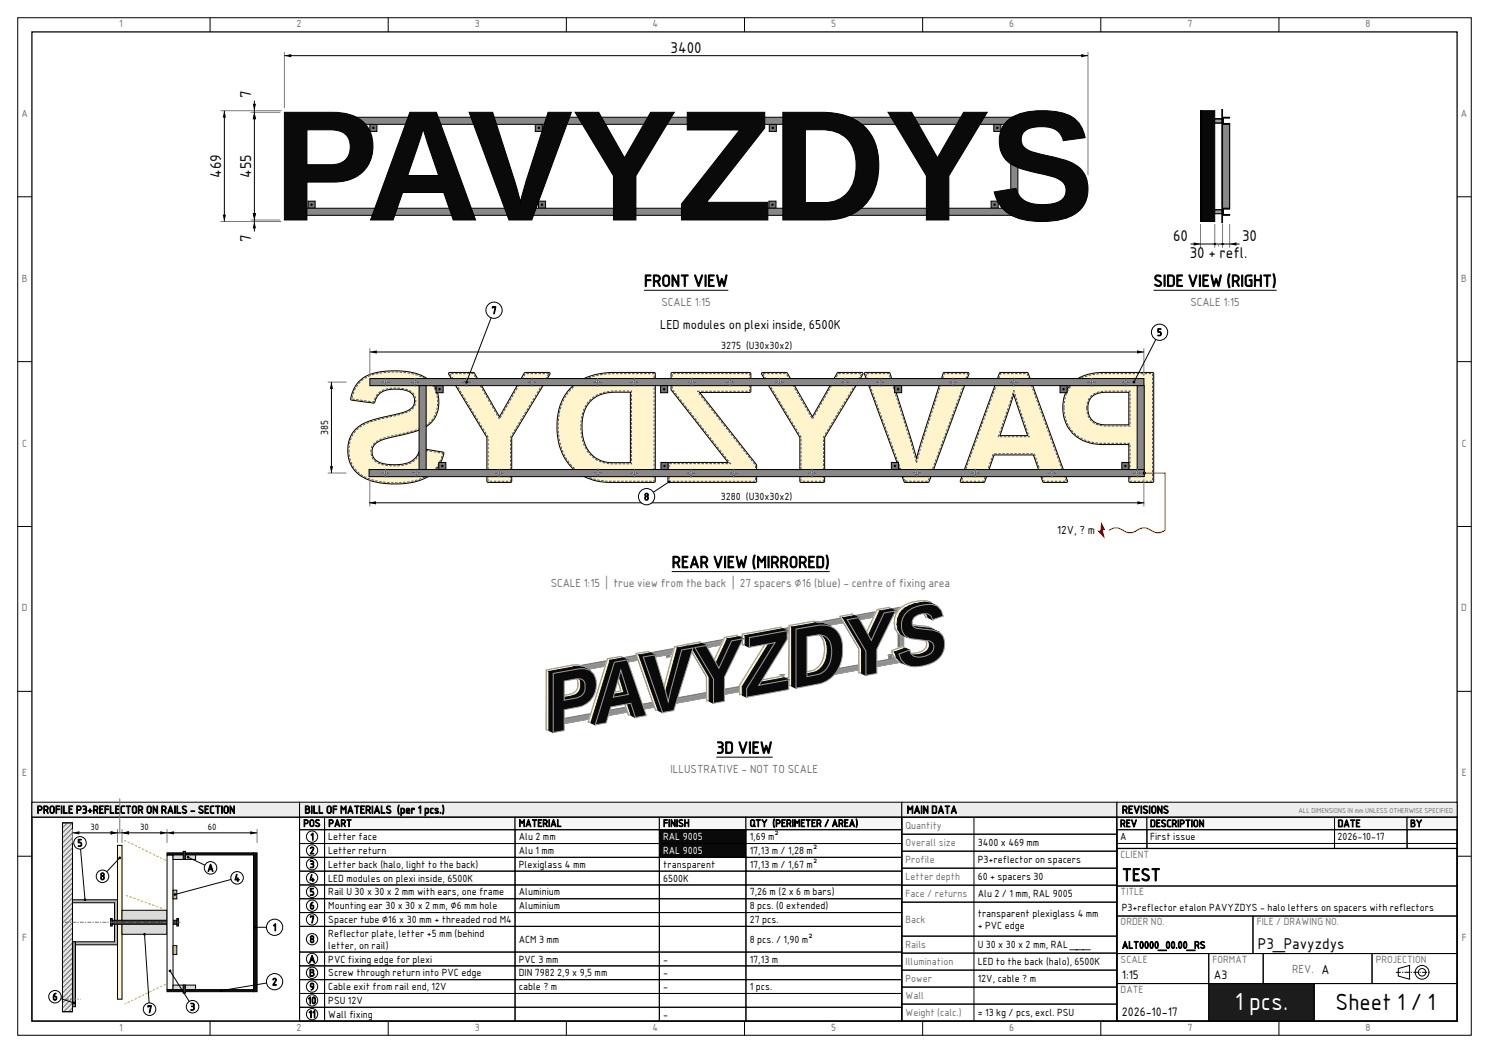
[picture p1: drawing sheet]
<svg xmlns="http://www.w3.org/2000/svg" width="420mm" height="297mm" viewBox="0 0 420 297" stroke-linecap="round" stroke-linejoin="round" font-family="sans-serif">
<defs><g id="words">
<text font-size="6.7" fill="#fff" x="348.3" y="285">1 pcs.</text>
<text font-size="6.3" x="376.7" y="285">Sheet 1 / 1</text>
<text font-size="4.9" x="316.5" y="248.5">TEST</text>
<g font-size="4.6">
<text x="181.7" y="80.8">FRONT VIEW</text>
<text x="325.4" y="80.8">SIDE VIEW (RIGHT)</text>
<text x="189.5" y="160.2">REAR VIEW (MIRRORED)</text>
<text x="202.1" y="212.5">3D VIEW</text>
</g>
<g font-size="4.2">
<text x="189.2" y="14.8">3400</text>
<text x="70.9" y="27.7" transform="rotate(-90 70.9 27.7)">7</text>
<text x="62.4" y="50.2" transform="rotate(-90 62.4 50.2)">469</text>
<text x="70.9" y="50.2" transform="rotate(-90 70.9 50.2)">455</text>
<text x="70.9" y="68.1" transform="rotate(-90 70.9 68.1)">7</text>
<text x="330.9" y="67.9">60</text>
<text x="350.4" y="67.9">30</text>
<text x="335.6" y="72.9">30 + refl.</text>
<text x="354.8" y="267.5">P3_Pavyzdys</text>
</g>
<text font-size="3.5" x="186.2" y="92.9">LED modules on plexi inside, 6500K</text>
<g font-size="3.4">
<text x="316.5" y="276">1:15</text>
<text x="342.4" y="276">A3</text>
<text x="316.5" y="286.6">2026-10-17</text>
</g>
<g font-size="3.2" fill="#6e6e6e">
<text x="186.6" y="86.2">SCALE 1:15</text>
<text x="335.8" y="86.2">SCALE 1:15</text>
<text x="155.3" y="165.5">SCALE 1:15 | true view from the back | 27 spacers ⌀16 (blue) - centre of fixing area</text>
<text x="189.1" y="217.9">ILLUSTRATIVE - NOT TO SCALE</text>
<text x="364.5" y="274.4">REV. A</text>
</g>
<text font-size="3.2" x="298.2" y="150.6">12V, ? m</text>
<g font-size="3">
<text x="10.4" y="229.4">PROFILE P3+REFLECTOR ON RAILS - SECTION</text>
<text x="85.9" y="229.4">BILL OF MATERIALS (per 1 pcs.)</text>
<text x="255.8" y="229.4">MAIN DATA</text>
<text x="316.5" y="229.4">REVISIONS</text>
</g>
<g font-size="2.8" fill="#6e6e6e">
<text x="33.6" y="7.7">1</text>
<text x="83.7" y="7.7">2</text>
<text x="133.9" y="7.7">3</text>
<text x="184.1" y="7.7">4</text>
<text x="234.4" y="7.7">5</text>
<text x="284.7" y="7.7">6</text>
<text x="334.9" y="7.7">7</text>
<text x="385.2" y="7.7">8</text>
<text x="6.1" y="33">A</text>
<text x="412.1" y="33">A</text>
<text x="6.2" y="79.5">B</text>
<text x="412.2" y="79.5">B</text>
<text x="6.3" y="126">C</text>
<text x="412.3" y="126">C</text>
<text x="6.2" y="172.5">D</text>
<text x="412.2" y="172.5">D</text>
<text x="6.3" y="219">E</text>
<text x="412.3" y="219">E</text>
<text x="255.4" y="233.9">Quantity</text>
<text x="255.4" y="238.7">Overall size</text>
<text x="255.4" y="243.5">Profile</text>
<text x="316.1" y="242">CLIENT</text>
<text x="255.4" y="248.3">Letter depth</text>
<text x="255.4" y="253.1">Face / returns</text>
<text x="316.1" y="252.5">TITLE</text>
<text x="255.4" y="260.3">Back</text>
<text x="316.1" y="261">ORDER NO.</text>
<text x="354.5" y="261">FILE / DRAWING NO.</text>
<text x="6.3" y="265.5">F</text>
<text x="255.4" y="267.5">Rails</text>
<text x="412.3" y="265.5">F</text>
<text x="255.4" y="272.3">Illumination</text>
<text x="316.1" y="271.6">SCALE</text>
<text x="342" y="271.6">FORMAT</text>
<text x="388.1" y="271.6">PROJECTION</text>
<text x="255.4" y="277">Power</text>
<text x="255.4" y="281.8">Wall</text>
<text x="316.1" y="280.1">DATE</text>
<text x="255.4" y="286.6">Weight (calc.)</text>
<text x="33.6" y="290.7">1</text>
<text x="83.7" y="290.7">2</text>
<text x="133.9" y="290.7">3</text>
<text x="184.1" y="290.7">4</text>
<text x="234.4" y="290.7">5</text>
<text x="284.7" y="290.7">6</text>
<text x="334.9" y="290.7">7</text>
<text x="385.2" y="290.7">8</text>
</g>
<g font-size="2.8">
<text x="138.6" y="88.5">7</text>
<text x="326.4" y="94.7">5</text>
<text x="203.4" y="98.4">3275 (U30x30x2)</text>
<text x="92.6" y="122.7" transform="rotate(-90 92.6 122.7)">385</text>
<text x="181.7" y="141.1">8</text>
<text x="203.4" y="140.9">3280 (U30x30x2)</text>
<text x="85.6" y="233.2">POS</text>
<text x="92.6" y="233.2">PART</text>
<text x="146.3" y="233.2">MATERIAL</text>
<text x="187" y="233.2">FINISH</text>
<text x="211.5" y="233.2">QTY (PERIMETER / AREA)</text>
<text x="315.9" y="233.2">REV</text>
<text x="324.4" y="233.2">DESCRIPTION</text>
<text x="377.3" y="233.2">DATE</text>
<text x="397.8" y="233.2">BY</text>
<text x="21.9" y="238.7">5</text>
<text x="87.5" y="237">1</text>
<text x="92.6" y="237">Letter face</text>
<text x="146.3" y="237">Alu 2 mm</text>
<text x="211.5" y="237">1,69 m²</text>
<text x="275.8" y="238.7">3400 x 469 mm</text>
<text x="315.9" y="236.9">A</text>
<text x="324.4" y="236.9">First issue</text>
<text x="377.3" y="236.9">2026-10-17</text>
<text x="58.5" y="245.8">A</text>
<text x="87.3" y="240.9">2</text>
<text x="87.3" y="244.8">3</text>
<text x="92.6" y="240.9">Letter return</text>
<text x="92.6" y="244.8">Letter back (halo, light to the back)</text>
<text x="146.3" y="240.9">Alu 1 mm</text>
<text x="146.3" y="244.8">Plexiglass 4 mm</text>
<text x="187" y="244.8">transparent</text>
<text x="211.5" y="240.9">17,13 m / 1,28 m²</text>
<text x="211.5" y="244.8">17,13 m / 1,67 m²</text>
<text x="275.8" y="243.5">P3+reflector on spacers</text>
<text x="28.2" y="248.2">8</text>
<text x="66.1" y="248.6">4</text>
<text x="87.2" y="248.7">4</text>
<text x="92.6" y="248.7">LED modules on plexi inside, 6500K</text>
<text x="187" y="248.7">6500K</text>
<text x="275.8" y="248.3">60 + spacers 30</text>
<text x="87.3" y="252.6">5</text>
<text x="87.3" y="256.5">6</text>
<text x="92.6" y="252.6">Rail U 30 x 30 x 2 mm with ears, one frame</text>
<text x="92.6" y="256.5">Mounting ear 30 x 30 x 2 mm, ⌀6 mm hole</text>
<text x="146.3" y="252.6">Aluminium</text>
<text x="146.3" y="256.5">Aluminium</text>
<text x="211.5" y="252.6">7,26 m (2 x 6 m bars)</text>
<text x="211.5" y="256.5">8 pcs. (0 extended)</text>
<text x="275.8" y="253.1">Alu 2 / 1 mm, RAL 9005</text>
<text x="316.5" y="257">P3+reflector etalon PAVYZDYS - halo letters on spacers with reflectors</text>
<text x="77" y="262.6">1</text>
<text x="87.3" y="260.4">7</text>
<text x="92.6" y="260.4">Spacer tube ⌀16 x 30 mm + threaded rod M4</text>
<text x="211.5" y="260.4">27 pcs.</text>
<text x="275.8" y="258.5">transparent plexiglass 4 mm</text>
<text x="275.8" y="262">+ PVC edge</text>
<text x="87.3" y="265.9">8</text>
<text x="92.6" y="264.3">Reflector plate, letter +5 mm (behind</text>
<text x="92.6" y="267.6">letter, on rail)</text>
<text x="146.3" y="265.9">ACM 3 mm</text>
<text x="211.5" y="265.9">8 pcs. / 1,90 m²</text>
<text x="275.8" y="267.5">U 30 x 30 x 2 mm, RAL ___</text>
<text x="316.5" y="267.5">ALT0000_00.00_RS</text>
<text x="87.1" y="271.5">A</text>
<text x="87.2" y="275.4">B</text>
<text x="92.6" y="271.5">PVC fixing edge for plexi</text>
<text x="92.6" y="275.4">Screw through return into PVC edge</text>
<text x="146.3" y="271.5">PVC 3 mm</text>
<text x="146.3" y="275.4">DIN 7982 2,9 x 9,5 mm</text>
<text x="187" y="271.5">-</text>
<text x="187" y="275.4">-</text>
<text x="211.5" y="271.5">17,13 m</text>
<text x="275.8" y="272.3">LED to the back (halo), 6500K</text>
<text x="76.7" y="277.9">2</text>
<text x="87.3" y="279.3">9</text>
<text x="92.6" y="279.3">Cable exit from rail end, 12V</text>
<text x="146.3" y="279.3">cable ? m</text>
<text x="187" y="279.3">-</text>
<text x="211.5" y="279.3">1 pcs.</text>
<text x="275.8" y="277">12V, cable ? m</text>
<text x="14.8" y="282.1">6</text>
<text x="41.5" y="285.7">7</text>
<text x="53.6" y="285">3</text>
<text x="86.8" y="283.2">10</text>
<text x="87" y="287.1">11</text>
<text x="92.6" y="283.2">PSU 12V</text>
<text x="92.6" y="287.1">Wall fixing</text>
<text x="187" y="287.1">-</text>
<text x="275.8" y="286.6">≈ 13 kg / pcs, excl. PSU</text>
</g>
<g font-size="2.8" fill="#fff">
<text x="187" y="237">RAL 9005</text>
<text x="187" y="240.9">RAL 9005</text>
</g>
<g font-size="2.5">
<text x="25.6" y="234">30</text>
<text x="39.5" y="234">30</text>
<text x="58.6" y="234">60</text>
</g>
<text font-size="1.9" fill="#6e6e6e" x="366.3" y="229.3">ALL DIMENSIONS IN mm UNLESS OTHERWISE SPECIFIED</text>
</g></defs>
<g fill="none" stroke="#000" stroke-width=".28">
<path d="M5 5h410v287h-410zM59.3 5v4M109.5 5v4M159.7 5v4M210 5v4M260.2 5v4M310.5 5v4M360.7 5v4M5 55.5h4M411 55.5h4M5 102h4M411 102h4"/>
<path d="M5 148.5h4M411 148.5h4M5 195h4M411 195h4M5 241.5h4M411 241.5h4M59.3 288v4M109.5 288v4M159.7 288v4M210 288v4M260.2 288v4M310.5 288v4"/>
<path d="M360.7 288v4"/>
</g>
<path d="M9 9h402v279h-402z" fill="none" stroke="#000" stroke-width=".35"/>
<path d="M104.3 35.1h2v2h-2z" fill-rule="evenodd" fill="#747474" stroke="#000" stroke-width=".28"/>
<circle cx="105.3" cy="36.1" r=".2" fill="#fff" stroke="#000" stroke-width=".28"/>
<path d="M151 35.1h2v2h-2z" fill-rule="evenodd" fill="#747474" stroke="#000" stroke-width=".28"/>
<circle cx="152" cy="36.1" r=".2" fill="#fff" stroke="#000" stroke-width=".28"/>
<path d="M217 35.1h2v2h-2z" fill-rule="evenodd" fill="#747474" stroke="#000" stroke-width=".28"/>
<circle cx="218" cy="36.1" r=".2" fill="#fff" stroke="#000" stroke-width=".28"/>
<path d="M280.3 35.1h2v2h-2z" fill-rule="evenodd" fill="#747474" stroke="#000" stroke-width=".28"/>
<circle cx="281.3" cy="36.1" r=".2" fill="#fff" stroke="#000" stroke-width=".28"/>
<path d="M86.9 56.7h2v2h-2z" fill-rule="evenodd" fill="#747474" stroke="#000" stroke-width=".28"/>
<circle cx="87.9" cy="57.7" r=".2" fill="#fff" stroke="#000" stroke-width=".28"/>
<path d="M151.9 56.7h2v2h-2z" fill-rule="evenodd" fill="#747474" stroke="#000" stroke-width=".28"/>
<circle cx="152.9" cy="57.7" r=".2" fill="#fff" stroke="#000" stroke-width=".28"/>
<path d="M216.9 56.7h2v2h-2z" fill-rule="evenodd" fill="#747474" stroke="#000" stroke-width=".28"/>
<circle cx="217.9" cy="57.7" r=".2" fill="#fff" stroke="#000" stroke-width=".28"/>
<path d="M279.6 56.7h2v2h-2z" fill-rule="evenodd" fill="#747474" stroke="#000" stroke-width=".28"/>
<circle cx="280.6" cy="57.7" r=".2" fill="#fff" stroke="#000" stroke-width=".28"/>
<g fill="#888" stroke="#000" stroke-width=".28">
<path d="M82.7 33.1h218.3v2h-218.3z" fill-rule="evenodd"/>
<path d="M82.6 58.7h218.6v2h-218.6z" fill-rule="evenodd"/>
<path d="M82.6 35.1h2v23.6h-2z" fill-rule="evenodd"/>
<path d="M285.1 35.1h2v23.6h-2z" fill-rule="evenodd"/>
</g>
<g fill="#0a0a0a" stroke="#000" stroke-width=".28">
<path d="M283.7 34.5a13.5 13.5 0 0 1 10.3-3.3 14.1 14.1 0 0 1 9.6 2.7l1 1.1 .7 1.4 .8 2.4-6.2 .9a5.1 5.1 0 0 0-5.3-4h-.8a5.7 5.7 0 0 0-5.5 2.2 3.6 3.6 0 0 0 3.1 5l7.7 1.9a9.2 9.2 0 0 1 7.2 5.1 8.7 8.7 0 0 1-6.8 12 22 22 0 0 1-14.8-1.5 9.4 9.4 0 0 1-4.3-6.3l6.2-1a5.8 5.8 0 0 0 5.7 4.5 10.4 10.4 0 0 0 7.3-1.3 3.6 3.6 0 0 0-1.8-6.2l-.9-.3a55.9 55.9 0 0 1-11.2-3.2 8 8 0 0 1-2-12.1z" fill-rule="evenodd"/>
<path d="M80.2 31.7h13.7a11.1 11.1 0 0 1 10 4.4 10.1 10.1 0 0 1-8.9 15.2l-8.4 .1v10.6h-6.4zM86.6 36.6v9.9h6.7a5 5 0 0 0 5.4-3.6 5 5 0 0 0-2.7-5.9l-1.8-.3z" fill-rule="evenodd"/>
<path d="M115.6 31.7h7.5l11 30.3h-6.3l-2.6-7.7h-11.6l-2.7 7.7h-6.4zM119.4 36.4l-4.4 13.1h8.7z" fill-rule="evenodd"/>
<path d="M132.3 31.7h6.7l6.2 19.5 1.6 5.7 1.6-5.7 6.2-19.5h6.6l-11.2 30.3h-6.4z" fill-rule="evenodd"/>
<path d="M162.2 31.7h6.7l7.3 12.8 7.3-12.8h6.7l-10.8 17.9v12.4h-6.4v-12.4z" fill-rule="evenodd"/>
<path d="M193.9 31.7h21.8v4.4l-16.4 21h17.3v4.9h-24.4v-4.5l16.4-20.8h-14.7z" fill-rule="evenodd"/>
<path d="M220.8 31.7h11a16 16 0 0 1 13.3 5.4 17.9 17.9 0 0 1 2 15.3 13.7 13.7 0 0 1-14 9.6h-12.3zM227.2 36.6v20.5h5.4a8.7 8.7 0 0 0 8.8-8.4 10.6 10.6 0 0 0-3.7-10.6l-1.5-.7-1.6-.5a28.9 28.9 0 0 0-7.4-.3z" fill-rule="evenodd"/>
<path d="M250.5 31.7h6.6l7.3 12.8 7.4-12.8h6.7l-10.9 17.9v12.4h-6.3v-12.4z" fill-rule="evenodd"/>
</g>
<path d="M80.2 14.6v15.9M306.9 14.6v34.8M62.2 31.2h17.2M70.7 31.7h8.4M62.2 62.5h17.1M70.7 62.1h8.4" fill="none" stroke="#7a7a7a" stroke-width=".28"/>
<path d="M80.2 15.7h226.7M63.3 31.2v31.3M71.8 28.4v36.9M181.7 81.9h23.7" fill="none" stroke="#000" stroke-width=".28"/>
<path d="M80.2 15.7l2-.5v1zM304.9 15.2l2 .5-2 .5zM63.3 31.2l.4 2h-.9zM71.3 29.3h.9l-.4 1.9zM71.8 31.7l.4 1.9h-.9zM62.8 60.5h.9l-.4 2zM71.3 60.1h.9l-.4 1.9zM71.8 62.5l.4 1.9h-.9z" fill="#000"/>
<g fill="#888" stroke="#000" stroke-width=".28">
<path d="M344.8 33.1h2v.2h-1.7v1.5h1.7v.3h-2z" fill-rule="evenodd"/>
<path d="M344.8 58.7h2v.3h-1.7v1.5h1.7v.2h-2z" fill-rule="evenodd"/>
<path d="M344.8 35.1h2v23.6h-2z" fill-rule="evenodd"/>
<path d="M344.8 35.1h2v23.6h-2z" fill-rule="evenodd"/>
</g>
<path d="M338.6 31.2h4v31.3h-4z" fill-rule="evenodd" fill="#090909" stroke="#000" stroke-width=".28"/>
<path d="M338.6 31.2h.4v31.3h-.4z" fill-rule="evenodd" fill="#0a0a0a" stroke="#000" stroke-width=".28"/>
<path d="M344.6 30.9h.2v31.9h-.2z" fill-rule="evenodd" fill="#fff4cc" stroke="#000" stroke-width=".28"/>
<g fill="#9a9ea3" stroke="#000" stroke-width=".28">
<path d="M342.6 33.5h2v1.1h-2z" fill-rule="evenodd"/>
<path d="M342.6 33.5h2v1.1h-2z" fill-rule="evenodd"/>
<path d="M342.6 33.6h2v1h-2z" fill-rule="evenodd"/>
<path d="M342.6 33.6h2v1.1h-2z" fill-rule="evenodd"/>
<path d="M342.6 33.6h2v1.1h-2z" fill-rule="evenodd"/>
<path d="M342.6 59.1h2v1.1h-2z" fill-rule="evenodd"/>
<path d="M342.6 59.2h2v1h-2z" fill-rule="evenodd"/>
<path d="M342.6 59.2h2v1h-2z" fill-rule="evenodd"/>
<path d="M342.6 59.2h2v1.1h-2z" fill-rule="evenodd"/>
</g>
<path d="M338.6 63.2v6.7M342.7 63.2v6.7M343.7 68.8v.7M344.8 63.2v6.7M346.9 63.2v6.7" fill="none" stroke="#7a7a7a" stroke-width=".28"/>
<path d="M335.8 68.8h13.9M325.4 81.9h34.7" fill="none" stroke="#000" stroke-width=".28"/>
<g fill="#000">
<path d="M336.7 68.4l1.9 .4-1.9 .5zM346.8 68.8l2-.4v.9z"/>
<circle cx="342.6" cy="68.8" r=".32"/>
<circle cx="344.8" cy="68.8" r=".32"/>
</g>
<path d="M101.4 107.4a14.6 14.6 0 0 1 10.5-2.8 13.1 13.1 0 0 1 10.3 3.8 8.5 8.5 0 0 1-5.5 13.4l-2.9 .8a20.7 20.7 0 0 0-7.9 2.6 3.3 3.3 0 0 0-.7 3.5 3.3 3.3 0 0 0 3 2.1 11.2 11.2 0 0 0 8.5-1.2 6.5 6.5 0 0 0 1.8-3l6.6 1a9.7 9.7 0 0 1-8.2 8.3 22.9 22.9 0 0 1-14.6-1.4 8.8 8.8 0 0 1-.6-14.5 40.1 40.1 0 0 1 11.1-3.4 4.5 4.5 0 0 0 4.1-3.1 3.1 3.1 0 0 0-3.3-3.6 8.2 8.2 0 0 0-6.6 1.2l-.8 1.1-.6 1.4-.3 .1-6.1-.8-.3-.4 .5-1.8a8.6 8.6 0 0 1 2-3.3z" fill-rule="evenodd" fill="#fff4cc" stroke="#000" stroke-width=".28"/>
<path d="M101.7 107.6a12.5 12.5 0 0 1 8.4-2.7 15.5 15.5 0 0 1 10.9 2.7 8 8 0 0 1-3.8 13.7l-6.9 1.7a7.4 7.4 0 0 0-5.4 3 3.7 3.7 0 0 0 3 5 10.6 10.6 0 0 0 9.3-1.4l1.1-1.5 .4-1.3 6.2 1a10.1 10.1 0 0 1-9.2 8 22.3 22.3 0 0 1-13.3-1.5 8.4 8.4 0 0 1-3.9-8.9 8.4 8.4 0 0 1 6.9-6.7l6.4-1.5a7.7 7.7 0 0 0 5.1-2.5 3.4 3.4 0 0 0-3.1-5.1 7.9 7.9 0 0 0-7.3 1.6l-.7 1-.4 1.2-6.2-.9 .8-2.4 .8-1.4z" fill="none" stroke="#555" stroke-width=".28" stroke-dasharray=".7 .4" stroke-linecap="butt"/>
<path d="M302.3 108.2a12.6 12.6 0 0 1 9.2-3.2h13.6l.3 .2v30.7l-.3 .2h-6.4l-.3-.2v-10.5h-7.4a10.3 10.3 0 0 1-11.2-10.4l.1-1.9a8.8 8.8 0 0 1 2.4-4.9zM308.1 111.8a4.7 4.7 0 0 0-.9 5.4 4.7 4.7 0 0 0 4.8 2.6h6.4v-9.2l-7.6 .1-1.7 .5z" fill-rule="evenodd" fill="#fff4cc" stroke="#000" stroke-width=".28"/>
<path d="M302.4 108.5a11.8 11.8 0 0 1 9.1-3.1h13.6v30.3h-6.4v-10.6h-7.5a10.1 10.1 0 0 1-10.7-7.3 10.2 10.2 0 0 1 1.9-9.3zM307.9 111.5a6.2 6.2 0 0 1 4.3-1.2h6.5v9.9h-6.7a5 5 0 0 1-5.3-6.8l.7-1.4z" fill="none" stroke="#555" stroke-width=".28" stroke-dasharray=".7 .4" stroke-linecap="butt"/>
<path d="M282 105.1l7.7-.1 .3 .3 11.1 30.4-.2 .3h-6.7l-2.7-7.7h-11.1l-2.7 7.7-6.5 .1-.3-.2zM285.9 111.2l-3.8 11.7h7.7z" fill-rule="evenodd" fill="#fff4cc" stroke="#000" stroke-width=".28"/>
<path d="M282.2 105.4h7.5l11.1 30.3h-6.4l-2.7-7.7h-11.5l-2.7 7.7h-6.3zM286 110.1l4.3 13.1h-8.7z" fill="none" stroke="#555" stroke-width=".28" stroke-dasharray=".7 .4" stroke-linecap="butt"/>
<path d="M243.9 105.2l6.9-.2 .2 .3 6.3 19.5 1.2 4.5 7.5-24 .4-.3h6.6l.3 .2-11.4 30.8-6.6 .1-.3-.2-11.2-30.4z" fill-rule="evenodd" fill="#fff4cc" stroke="#000" stroke-width=".28"/>
<path d="M244.2 105.4h6.5l6.3 19.5 1.5 5.7 1.6-5.7 6.3-19.5h6.6l-11.2 30.3h-6.5z" fill="none" stroke="#555" stroke-width=".28" stroke-dasharray=".7 .4" stroke-linecap="butt"/>
<path d="M214.8 105.2l.3-.2 6.9 .1 7.2 12.4 7.1-12.4 6.8-.1 .3 .2v.4l-10.8 17.8v12.4l-.2 .2-6.5 .1-.2-.2-.1-12.5-10.8-17.9z" fill-rule="evenodd" fill="#fff4cc" stroke="#000" stroke-width=".28"/>
<path d="M215.1 105.4h6.7l7.4 12.8 7.2-12.8h6.7l-10.8 17.9v12.4h-6.4v-12.4z" fill="none" stroke="#555" stroke-width=".28" stroke-dasharray=".7 .4" stroke-linecap="butt"/>
<path d="M189.3 105.2l.3-.2h21.9l.3 .2v5.2l-.2 .2-14.2 .1 16 20.4v4.7l-.1 .2-24.6 .1-.3-.2v-5.2l.2-.2 16.7-.1-16-20.4z" fill-rule="evenodd" fill="#fff4cc" stroke="#000" stroke-width=".28"/>
<path d="M189.6 105.4h21.9v5h-14.8l16.4 20.8v4.5h-24.4v-4.9h17.3l-16.4-21z" fill="none" stroke="#555" stroke-width=".28" stroke-dasharray=".7 .4" stroke-linecap="butt"/>
<path d="M161.1 109.3a17.3 17.3 0 0 1 12.4-4.3h11l.3 .3v30.5l-.3 .3h-12.5a14.3 14.3 0 0 1-14.9-15 15.4 15.4 0 0 1 4-11.8zM166.7 113a11.9 11.9 0 0 0-2.2 10.8 8.1 8.1 0 0 0 8.3 6.7h5v-19.9h-4.8l-2.3 .3a8.3 8.3 0 0 0-4 2.1z" fill-rule="evenodd" fill="#fff4cc" stroke="#000" stroke-width=".28"/>
<path d="M161.6 109.2a16.7 16.7 0 0 1 11.9-3.8h11v30.3h-12.3a14 14 0 0 1-14.7-14.3 14.8 14.8 0 0 1 4.1-12.2zM166.4 112.9a9.6 9.6 0 0 1 7.2-2.6h4.5v20.5h-5.3a8.7 8.7 0 0 1-8.8-8.4 11.6 11.6 0 0 1 2.4-9.5z" fill="none" stroke="#555" stroke-width=".28" stroke-dasharray=".7 .4" stroke-linecap="butt"/>
<path d="M126.6 105.2l.3-.2 6.8 .1 7.2 12.4 7.1-12.4 6.9-.1 .2 .2v.4l-10.8 17.8v12.4l-.1 .2-6.6 .1-.2-.2-.1-12.5-10.7-17.9z" fill-rule="evenodd" fill="#fff4cc" stroke="#000" stroke-width=".28"/>
<path d="M126.9 105.4h6.6l7.4 12.8 7.3-12.8h6.6l-10.8 17.9v12.4h-6.3v-12.4z" fill="none" stroke="#555" stroke-width=".28" stroke-dasharray=".7 .4" stroke-linecap="butt"/>
<g fill="#888" stroke="#000" stroke-width=".28">
<path d="M104.3 106.8h218.4v2h-218.4z" fill-rule="evenodd"/>
<path d="M104.1 132.4h218.7v2h-218.7z" fill-rule="evenodd"/>
<path d="M320.8 108.8h2v23.6h-2z" fill-rule="evenodd"/>
<path d="M118.2 108.8h2v23.6h-2z" fill-rule="evenodd"/>
</g>
<circle cx="117.1" cy="107.8" r=".53" fill="#fff" stroke="#1f5fd0" stroke-width=".28" stroke-dasharray=".4 .2" stroke-linecap="butt"/>
<path d="M115.9 107.8h2.4M117.1 106.6v2.5" fill="none" stroke="#1f5fd0" stroke-width=".28"/>
<circle cx="108.7" cy="133.4" r=".53" fill="#fff" stroke="#1f5fd0" stroke-width=".28" stroke-dasharray=".4 .2" stroke-linecap="butt"/>
<path d="M107.5 133.4h2.4M108.7 132.2v2.5" fill="none" stroke="#1f5fd0" stroke-width=".28"/>
<circle cx="117.4" cy="133.4" r=".53" fill="#fff" stroke="#1f5fd0" stroke-width=".28" stroke-dasharray=".4 .2" stroke-linecap="butt"/>
<path d="M116.1 133.4h2.5M117.4 132.1v2.5" fill="none" stroke="#1f5fd0" stroke-width=".28"/>
<circle cx="108.7" cy="107.8" r=".53" fill="#fff" stroke="#1f5fd0" stroke-width=".28" stroke-dasharray=".4 .2" stroke-linecap="butt"/>
<path d="M107.5 107.8h2.5M108.7 106.5v2.5" fill="none" stroke="#1f5fd0" stroke-width=".28"/>
<circle cx="320.8" cy="133.4" r=".53" fill="#fff" stroke="#1f5fd0" stroke-width=".28" stroke-dasharray=".4 .2" stroke-linecap="butt"/>
<path d="M319.5 133.4h2.5M320.8 132.2v2.5" fill="none" stroke="#1f5fd0" stroke-width=".28"/>
<circle cx="307.9" cy="107.8" r=".53" fill="#fff" stroke="#1f5fd0" stroke-width=".28" stroke-dasharray=".4 .2" stroke-linecap="butt"/>
<path d="M306.7 107.8h2.4M307.9 106.6v2.5" fill="none" stroke="#1f5fd0" stroke-width=".28"/>
<circle cx="317.6" cy="107.8" r=".53" fill="#fff" stroke="#1f5fd0" stroke-width=".28" stroke-dasharray=".4 .2" stroke-linecap="butt"/>
<path d="M316.3 107.8h2.5M317.6 106.5v2.5" fill="none" stroke="#1f5fd0" stroke-width=".28"/>
<circle cx="275.1" cy="133.4" r=".53" fill="#fff" stroke="#1f5fd0" stroke-width=".28" stroke-dasharray=".4 .2" stroke-linecap="butt"/>
<path d="M273.9 133.4h2.5M275.1 132.2v2.5" fill="none" stroke="#1f5fd0" stroke-width=".28"/>
<circle cx="286" cy="107.8" r=".53" fill="#fff" stroke="#1f5fd0" stroke-width=".28" stroke-dasharray=".4 .2" stroke-linecap="butt"/>
<path d="M284.7 107.8h2.5M286 106.6v2.4" fill="none" stroke="#1f5fd0" stroke-width=".28"/>
<circle cx="296.8" cy="133.4" r=".53" fill="#fff" stroke="#1f5fd0" stroke-width=".28" stroke-dasharray=".4 .2" stroke-linecap="butt"/>
<path d="M295.6 133.4h2.4M296.8 132.2v2.5" fill="none" stroke="#1f5fd0" stroke-width=".28"/>
<circle cx="248.3" cy="107.8" r=".53" fill="#fff" stroke="#1f5fd0" stroke-width=".28" stroke-dasharray=".4 .2" stroke-linecap="butt"/>
<path d="M247 107.8h2.5M248.3 106.5v2.5" fill="none" stroke="#1f5fd0" stroke-width=".28"/>
<circle cx="258.5" cy="133.4" r=".53" fill="#fff" stroke="#1f5fd0" stroke-width=".28" stroke-dasharray=".4 .2" stroke-linecap="butt"/>
<path d="M257.3 133.4h2.5M258.5 132.2v2.4" fill="none" stroke="#1f5fd0" stroke-width=".28"/>
<circle cx="268.8" cy="107.8" r=".53" fill="#fff" stroke="#1f5fd0" stroke-width=".28" stroke-dasharray=".4 .2" stroke-linecap="butt"/>
<path d="M267.6 107.8h2.5M268.8 106.5v2.5" fill="none" stroke="#1f5fd0" stroke-width=".28"/>
<circle cx="229.1" cy="133.4" r=".53" fill="#fff" stroke="#1f5fd0" stroke-width=".28" stroke-dasharray=".4 .2" stroke-linecap="butt"/>
<path d="M227.9 133.4h2.4M229.1 132.2v2.5" fill="none" stroke="#1f5fd0" stroke-width=".28"/>
<circle cx="238.4" cy="107.8" r=".53" fill="#fff" stroke="#1f5fd0" stroke-width=".28" stroke-dasharray=".4 .2" stroke-linecap="butt"/>
<path d="M237.1 107.8h2.5M238.4 106.5v2.5" fill="none" stroke="#1f5fd0" stroke-width=".28"/>
<circle cx="219.9" cy="107.8" r=".53" fill="#fff" stroke="#1f5fd0" stroke-width=".28" stroke-dasharray=".4 .2" stroke-linecap="butt"/>
<path d="M218.6 107.8h2.5M219.9 106.5v2.5" fill="none" stroke="#1f5fd0" stroke-width=".28"/>
<circle cx="195.1" cy="107.8" r=".53" fill="#fff" stroke="#1f5fd0" stroke-width=".28" stroke-dasharray=".4 .2" stroke-linecap="butt"/>
<path d="M193.9 107.8h2.4M195.1 106.5v2.5" fill="none" stroke="#1f5fd0" stroke-width=".28"/>
<circle cx="207" cy="133.4" r=".53" fill="#fff" stroke="#1f5fd0" stroke-width=".28" stroke-dasharray=".4 .2" stroke-linecap="butt"/>
<path d="M205.7 133.4h2.5M207 132.2v2.5" fill="none" stroke="#1f5fd0" stroke-width=".28"/>
<circle cx="194.9" cy="133.4" r=".53" fill="#fff" stroke="#1f5fd0" stroke-width=".28" stroke-dasharray=".4 .2" stroke-linecap="butt"/>
<path d="M193.6 133.4h2.5M194.9 132.2v2.5" fill="none" stroke="#1f5fd0" stroke-width=".28"/>
<circle cx="206" cy="107.8" r=".53" fill="#fff" stroke="#1f5fd0" stroke-width=".28" stroke-dasharray=".4 .2" stroke-linecap="butt"/>
<path d="M204.7 107.8h2.5M206 106.5v2.5" fill="none" stroke="#1f5fd0" stroke-width=".28"/>
<circle cx="178.9" cy="133.4" r=".53" fill="#fff" stroke="#1f5fd0" stroke-width=".28" stroke-dasharray=".4 .2" stroke-linecap="butt"/>
<path d="M177.7 133.4h2.5M178.9 132.2v2.5" fill="none" stroke="#1f5fd0" stroke-width=".28"/>
<circle cx="168.5" cy="107.8" r=".53" fill="#fff" stroke="#1f5fd0" stroke-width=".28" stroke-dasharray=".4 .2" stroke-linecap="butt"/>
<path d="M167.3 107.8h2.5M168.5 106.6v2.5" fill="none" stroke="#1f5fd0" stroke-width=".28"/>
<circle cx="178.9" cy="107.8" r=".53" fill="#fff" stroke="#1f5fd0" stroke-width=".28" stroke-dasharray=".4 .2" stroke-linecap="butt"/>
<path d="M177.7 107.8h2.4M178.9 106.5v2.5" fill="none" stroke="#1f5fd0" stroke-width=".28"/>
<circle cx="168.7" cy="133.4" r=".53" fill="#fff" stroke="#1f5fd0" stroke-width=".28" stroke-dasharray=".4 .2" stroke-linecap="butt"/>
<path d="M167.4 133.4h2.5M168.7 132.1v2.5" fill="none" stroke="#1f5fd0" stroke-width=".28"/>
<circle cx="140.8" cy="133.4" r=".53" fill="#fff" stroke="#1f5fd0" stroke-width=".28" stroke-dasharray=".4 .2" stroke-linecap="butt"/>
<path d="M139.6 133.4h2.5M140.8 132.2v2.5" fill="none" stroke="#1f5fd0" stroke-width=".28"/>
<circle cx="150.1" cy="107.8" r=".53" fill="#fff" stroke="#1f5fd0" stroke-width=".28" stroke-dasharray=".4 .2" stroke-linecap="butt"/>
<path d="M148.9 107.8h2.4M150.1 106.5v2.5" fill="none" stroke="#1f5fd0" stroke-width=".28"/>
<circle cx="131.6" cy="107.8" r=".53" fill="#fff" stroke="#1f5fd0" stroke-width=".28" stroke-dasharray=".4 .2" stroke-linecap="butt"/>
<path d="M130.4 107.8h2.4M131.6 106.5v2.5" fill="none" stroke="#1f5fd0" stroke-width=".28"/>
<path d="M299 108.8h2v2h-2z" fill-rule="evenodd" fill="#747474" stroke="#000" stroke-width=".28"/>
<circle cx="300" cy="109.8" r=".2" fill="#fff" stroke="#000" stroke-width=".28"/>
<path d="M252.3 108.8h2v2h-2z" fill-rule="evenodd" fill="#747474" stroke="#000" stroke-width=".28"/>
<circle cx="253.3" cy="109.8" r=".2" fill="#fff" stroke="#000" stroke-width=".28"/>
<path d="M186.3 108.8h2v2h-2z" fill-rule="evenodd" fill="#747474" stroke="#000" stroke-width=".28"/>
<circle cx="187.3" cy="109.8" r=".2" fill="#fff" stroke="#000" stroke-width=".28"/>
<path d="M123 108.8h2v2h-2z" fill-rule="evenodd" fill="#747474" stroke="#000" stroke-width=".28"/>
<circle cx="124" cy="109.8" r=".2" fill="#fff" stroke="#000" stroke-width=".28"/>
<path d="M316.4 130.4h2v2h-2z" fill-rule="evenodd" fill="#747474" stroke="#000" stroke-width=".28"/>
<circle cx="317.4" cy="131.4" r=".2" fill="#fff" stroke="#000" stroke-width=".28"/>
<path d="M251.4 130.4h2v2h-2z" fill-rule="evenodd" fill="#747474" stroke="#000" stroke-width=".28"/>
<circle cx="252.4" cy="131.4" r=".2" fill="#fff" stroke="#000" stroke-width=".28"/>
<path d="M186.4 130.4h2v2h-2z" fill-rule="evenodd" fill="#747474" stroke="#000" stroke-width=".28"/>
<circle cx="187.4" cy="131.4" r=".2" fill="#fff" stroke="#000" stroke-width=".28"/>
<path d="M123.8 130.4h2v2h-2z" fill-rule="evenodd" fill="#747474" stroke="#000" stroke-width=".28"/>
<circle cx="124.8" cy="131.4" r=".2" fill="#fff" stroke="#000" stroke-width=".28"/>
<path d="M104.3 98.2v7.9M322.7 98.2v7.9M92.4 107.8h5.3M92.4 133.4h5.3M104.3 135.1v7.8M322.7 135.1v7.8" fill="none" stroke="#7a7a7a" stroke-width=".28"/>
<path d="M104.3 99.3h218.4M93.5 107.8v25.6M104.1 141.8h218.7" fill="none" stroke="#000" stroke-width=".28"/>
<g fill="#000">
<path d="M104.3 99.3l2-.5v.9zM320.7 98.8l2 .5-2 .4zM93.5 107.8l.5 1.9h-1zM93 131.5h1l-.5 1.9zM104.1 141.8l1.9-.4v.9zM320.8 141.4l2 .4-2 .5z"/>
<circle cx="322.8" cy="133.4" r=".46"/>
</g>
<path d="M322.8 133.4h5.8v16.2a3.4 3.4 0 0 1-4.4-.3 3.9 3.9 0 0 0-4.2 .7 4 4 0 0 1-4-.8 3 3 0 0 0-3.2 .4" fill="none" stroke="#e2001a" stroke-width=".32"/>
<path d="M310.7 147.6l.9 1.8h-.7l.5 2.1-1.5-1.7h.6z" fill-rule="evenodd" fill="#d0021b" stroke="#d0021b" stroke-width=".28"/>
<g fill="#fff">
<path d="M297.7 147.5h11.8v3.8h-11.8z" fill-rule="evenodd"/>
<path d="M185.7 89.5h52.2v4.1h-52.2z" fill-rule="evenodd"/>
</g>
<path d="M327.1 93.7l-7.3 14.1" fill="none" stroke="#000" stroke-width=".28"/>
<circle cx="319.8" cy="107.8" r=".39" fill="#000"/>
<circle cx="327.1" cy="93.7" r="2.29" fill="#fff" stroke="#000" stroke-width=".28"/>
<path d="M139.4 87.5l-7.8 20.3M189.5 161.2h44.6" fill="none" stroke="#000" stroke-width=".28"/>
<circle cx="131.6" cy="107.8" r=".39" fill="#000"/>
<circle cx="139.4" cy="87.5" r="2.29" fill="#fff" stroke="#000" stroke-width=".28"/>
<path d="M188.7 135.9l-6.3 4.2" fill="none" stroke="#000" stroke-width=".28"/>
<circle cx="188.7" cy="135.9" r=".39" fill="#000"/>
<circle cx="182.4" cy="140.1" r="2.29" fill="#fff" stroke="#000" stroke-width=".28"/>
<path d="M250.6 184.8l1.1-.2z" fill-rule="evenodd" fill="#656565" stroke="#656565" stroke-width=".28"/>
<path d="M250.6 184.8l.1 1.1z" fill-rule="evenodd" fill="#565656" stroke="#565656" stroke-width=".28"/>
<path d="M250.7 184.8l1-.2v1.1l-1 .2z" fill-rule="evenodd" fill="#747474" stroke="#9a9a9a" stroke-width=".28"/>
<path d="M254.3 172.2l.5 .3v13l-.5-.3z" fill-rule="evenodd" fill="#656565" stroke="#656565" stroke-width=".28"/>
<path d="M254.8 172.5v13z" fill="#7d7d7d" stroke="#9a9a9a" stroke-width=".28"/>
<path d="M253.3 172.4l.6 .3v13l-.6-.3z" fill-rule="evenodd" fill="#656565" stroke="#656565" stroke-width=".28"/>
<path d="M253.9 172.7v13z" fill="#7d7d7d" stroke="#9a9a9a" stroke-width=".28"/>
<path d="M251 172.8l1-.1z" fill-rule="evenodd" fill="#656565" stroke="#656565" stroke-width=".28"/>
<path d="M251 172.8v1.2z" fill-rule="evenodd" fill="#565656" stroke="#565656" stroke-width=".28"/>
<path d="M251 172.9l1-.2v1.1l-1 .2z" fill-rule="evenodd" fill="#747474" stroke="#9a9a9a" stroke-width=".28"/>
<path d="M220.1 190.4l1-.2z" fill-rule="evenodd" fill="#656565" stroke="#656565" stroke-width=".28"/>
<path d="M220.1 190.4l.1 1.1z" fill-rule="evenodd" fill="#565656" stroke="#565656" stroke-width=".28"/>
<path d="M220.2 190.4l.9-.2v1.1l-.9 .2z" fill-rule="evenodd" fill="#747474" stroke="#9a9a9a" stroke-width=".28"/>
<path d="M220.2 178.5l1-.2z" fill-rule="evenodd" fill="#656565" stroke="#656565" stroke-width=".28"/>
<path d="M220.2 178.5v1.1z" fill-rule="evenodd" fill="#565656" stroke="#565656" stroke-width=".28"/>
<path d="M220.2 178.5l1-.2v1.1l-1 .2z" fill-rule="evenodd" fill="#747474" stroke="#9a9a9a" stroke-width=".28"/>
<path d="M154.7 204.5l106.5-19.4 .6 .2-106.5 19.4z" fill-rule="evenodd" fill="#777" stroke="#777" stroke-width=".28"/>
<path d="M154.7 204.5l.6 .3z" fill-rule="evenodd" fill="#656565" stroke="#656565" stroke-width=".28"/>
<path d="M155.3 204.7l106.5-19.4z" fill="#7d7d7d" stroke="#9a9a9a" stroke-width=".28"/>
<path d="M154.7 203.4l106.5-19.3 .6 .2-106.5 19.4z" fill-rule="evenodd" fill="#777" stroke="#777" stroke-width=".28"/>
<path d="M154.7 203.4l.6 .4z" fill-rule="evenodd" fill="#656565" stroke="#656565" stroke-width=".28"/>
<path d="M155.3 203.7l106.5-19.4z" fill="#7d7d7d" stroke="#9a9a9a" stroke-width=".28"/>
<path d="M154.7 190.4l106.4-19.4 .5 .3-106.3 19.3z" fill-rule="evenodd" fill="#777" stroke="#777" stroke-width=".28"/>
<path d="M154.7 190.4l.6 .3z" fill-rule="evenodd" fill="#656565" stroke="#656565" stroke-width=".28"/>
<path d="M155.3 190.6l106.3-19.3z" fill="#7d7d7d" stroke="#9a9a9a" stroke-width=".28"/>
<path d="M154.7 189.3l106.4-19.3 .5 .2-106.3 19.4z" fill-rule="evenodd" fill="#777" stroke="#777" stroke-width=".28"/>
<path d="M154.7 189.3l.6 .4z" fill-rule="evenodd" fill="#656565" stroke="#656565" stroke-width=".28"/>
<path d="M155.3 189.6l106.3-19.4z" fill="#7d7d7d" stroke="#9a9a9a" stroke-width=".28"/>
<path d="M188.5 196.2l1-.2z" fill-rule="evenodd" fill="#656565" stroke="#656565" stroke-width=".28"/>
<path d="M188.5 196.2v1.1z" fill-rule="evenodd" fill="#565656" stroke="#565656" stroke-width=".28"/>
<path d="M188.5 196.2l1-.2v1.1l-1 .2z" fill-rule="evenodd" fill="#747474" stroke="#9a9a9a" stroke-width=".28"/>
<path d="M188 184.3l1-.1z" fill-rule="evenodd" fill="#656565" stroke="#656565" stroke-width=".28"/>
<path d="M188 184.3l.1 1.2z" fill-rule="evenodd" fill="#565656" stroke="#565656" stroke-width=".28"/>
<path d="M188.1 184.4l.9-.2v1.1l-.9 .2z" fill-rule="evenodd" fill="#747474" stroke="#9a9a9a" stroke-width=".28"/>
<path d="M165.3 188.5l1-.2z" fill-rule="evenodd" fill="#656565" stroke="#656565" stroke-width=".28"/>
<path d="M165.3 188.5v1.1z" fill-rule="evenodd" fill="#565656" stroke="#565656" stroke-width=".28"/>
<path d="M165.3 188.5l1-.2v1.1l-1 .2z" fill-rule="evenodd" fill="#747474" stroke="#9a9a9a" stroke-width=".28"/>
<path d="M156.8 201.9l1-.1z" fill-rule="evenodd" fill="#656565" stroke="#656565" stroke-width=".28"/>
<path d="M156.8 201.9v1.2z" fill-rule="evenodd" fill="#565656" stroke="#565656" stroke-width=".28"/>
<path d="M156.8 202l1-.2v1.1l-1 .2z" fill-rule="evenodd" fill="#747474" stroke="#9a9a9a" stroke-width=".28"/>
<path d="M155.6 190.3l.6 .2v13l-.6-.2z" fill-rule="evenodd" fill="#656565" stroke="#656565" stroke-width=".28"/>
<path d="M156.2 190.5v13z" fill="#7d7d7d" stroke="#9a9a9a" stroke-width=".28"/>
<path d="M154.7 190.4l.6 .3v13l-.6-.3z" fill-rule="evenodd" fill="#656565" stroke="#656565" stroke-width=".28"/>
<path d="M155.3 190.7v13z" fill="#7d7d7d" stroke="#9a9a9a" stroke-width=".28"/>
<path d="M253.9 172.7l.1 13z" fill-rule="evenodd" fill="#656565" stroke="#656565" stroke-width=".28"/>
<path d="M253.9 172.7l1-.2z" fill-rule="evenodd" fill="#777" stroke="#777" stroke-width=".28"/>
<path d="M254 172.7l.9-.2v13l-.9 .2z" fill-rule="evenodd" fill="#8f8f8f" stroke="#9a9a9a" stroke-width=".28"/>
<path d="M155.3 203.7l106.5-19.4z" fill-rule="evenodd" fill="#777" stroke="#777" stroke-width=".28"/>
<path d="M155.3 203.7v1.1z" fill-rule="evenodd" fill="#656565" stroke="#656565" stroke-width=".28"/>
<path d="M155.3 203.7l106.5-19.4v1.1l-106.5 19.4z" fill-rule="evenodd" fill="#8f8f8f" stroke="#9a9a9a" stroke-width=".28"/>
<path d="M155.3 189.6l106.4-19.4z" fill-rule="evenodd" fill="#777" stroke="#777" stroke-width=".28"/>
<path d="M155.3 189.6l.1 1.1z" fill-rule="evenodd" fill="#656565" stroke="#656565" stroke-width=".28"/>
<path d="M155.4 189.6l106.3-19.4v1.1l-106.3 19.4z" fill-rule="evenodd" fill="#8f8f8f" stroke="#9a9a9a" stroke-width=".28"/>
<path d="M155.3 190.7v13z" fill-rule="evenodd" fill="#656565" stroke="#656565" stroke-width=".28"/>
<path d="M155.3 190.7l1-.2z" fill-rule="evenodd" fill="#777" stroke="#777" stroke-width=".28"/>
<path d="M155.3 190.7l1-.2v13l-1 .2z" fill-rule="evenodd" fill="#8f8f8f" stroke="#9a9a9a" stroke-width=".28"/>
<path d="M261.2 182.4l-.5 .8z" fill-rule="evenodd" fill="#eadfbb" stroke="#eadfbb" stroke-width=".28"/>
<path d="M261.4 181.5l-.1 .9z" fill-rule="evenodd" fill="#cec5a4" stroke="#cec5a4" stroke-width=".28"/>
<path d="M259.8 183.7l.9-.5z" fill-rule="evenodd" fill="#ece2bd" stroke="#ece2bd" stroke-width=".28"/>
<path d="M261.1 180.6l.3 .9z" fill-rule="evenodd" fill="#a29b82" stroke="#a29b82" stroke-width=".28"/>
<path d="M258.4 184.1l1.4-.3z" fill-rule="evenodd" fill="#e4dab7" stroke="#e4dab7" stroke-width=".28"/>
<g fill="#8c8670" stroke="#8c8670" stroke-width=".28">
<path d="M260.3 180.1l.9 .6z" fill-rule="evenodd"/>
<path d="M260 172.6l.7 .5z" fill-rule="evenodd"/>
<path d="M252.6 186l.7 .6z" fill-rule="evenodd"/>
<path d="M252 185.2l.7 .8z" fill-rule="evenodd"/>
<path d="M253.2 178.5l.8 .6z" fill-rule="evenodd"/>
<path d="M252.5 177.3l.7 1.2z" fill-rule="evenodd"/>
</g>
<g fill="#c2ba9b" stroke="#c2ba9b" stroke-width=".28">
<path d="M261.4 176.7l1.8 .6z" fill-rule="evenodd"/>
<path d="M251.6 183.4v.6z" fill-rule="evenodd"/>
</g>
<path d="M257 184.3l1.5-.1z" fill-rule="evenodd" fill="#dbd2af" stroke="#dbd2af" stroke-width=".28"/>
<path d="M255.9 184l1.2 .3z" fill-rule="evenodd" fill="#c9c0a1" stroke="#c9c0a1" stroke-width=".28"/>
<path d="M260.6 173.1l.6 1z" fill-rule="evenodd" fill="#938d76" stroke="#938d76" stroke-width=".28"/>
<path d="M261.8 169.6l1 .5z" fill-rule="evenodd" fill="#bcb497" stroke="#bcb497" stroke-width=".28"/>
<path d="M256.7 176.2l4.8 .5z" fill-rule="evenodd" fill="#d0c7a7" stroke="#d0c7a7" stroke-width=".28"/>
<path d="M260.5 169.4l1.4 .2z" fill-rule="evenodd" fill="#cfc6a5" stroke="#cfc6a5" stroke-width=".28"/>
<path d="M259 169.5l1.6-.1z" fill-rule="evenodd" fill="#dad0ae" stroke="#dad0ae" stroke-width=".28"/>
<path d="M251.6 183.4l3.2-1.1z" fill-rule="evenodd" fill="#e7ddb8" stroke="#e7ddb8" stroke-width=".28"/>
<path d="M251.6 183.9l.5 1.3z" fill-rule="evenodd" fill="#9c967d" stroke="#9c967d" stroke-width=".28"/>
<path d="M257.2 169.9l1.8-.4z" fill-rule="evenodd" fill="#e0d7b3" stroke="#e0d7b3" stroke-width=".28"/>
<path d="M255.8 170.3l1.5-.4z" fill-rule="evenodd" fill="#e6dcb8" stroke="#e6dcb8" stroke-width=".28"/>
<g fill="#ebe1bc" stroke="#ebe1bc" stroke-width=".28">
<path d="M254.6 171l1.3-.6z" fill-rule="evenodd"/>
<path d="M253.7 171.8l-.7 .9z" fill-rule="evenodd"/>
</g>
<path d="M252.2 175.8l.3 1.5z" fill-rule="evenodd" fill="#aea68b" stroke="#aea68b" stroke-width=".28"/>
<path d="M253.7 171.8l1-.8z" fill-rule="evenodd" fill="#ede3be" stroke="#ede3be" stroke-width=".28"/>
<path d="M252.4 174.1l-.1 1.7z" fill-rule="evenodd" fill="#c7bf9f" stroke="#c7bf9f" stroke-width=".28"/>
<path d="M253 172.7l-.6 1.4z" fill-rule="evenodd" fill="#dfd5b2" stroke="#dfd5b2" stroke-width=".28"/>
<path d="M253.8 171.8a9.4 9.4 0 0 1 8.8-1.9 3.6 3.6 0 0 1 1.7 3.2l-3.1 1a2.64 2.64 0 0 0-3.7-1.4l-.4 .1a1.97 1.97 0 0 0-1.1 3l.7 .4 4.8 .5 1.7 .6a5.1 5.1 0 0 1 .4 7.1 9.6 9.6 0 0 1-9.8 2.5 3.9 3.9 0 0 1-2.1-3.4l3.1-1.2a2.78 2.78 0 0 0 3.7 1.9l1-.3a2.37 2.37 0 0 0 1.7-3.2l-.8-.6-5.2-.6a4 4 0 0 1-2.8-5.4l.7-1.5z" fill-rule="evenodd" fill="#fff4cc" stroke="#9a9a9a" stroke-width=".28"/>
<path d="M242.2 182.9l.1 6.9z" fill-rule="evenodd" fill="#bdb597" stroke="#bdb597" stroke-width=".28"/>
<g fill="#e0d6b3" stroke="#e0d6b3" stroke-width=".28">
<path d="M247.4 171.9l3.5-.6z" fill-rule="evenodd"/>
<path d="M237 173.8l3.5-.6z" fill-rule="evenodd"/>
</g>
<path d="M247.4 171.9l-3.5 7.5z" fill-rule="evenodd" fill="#e1d7b4" stroke="#e1d7b4" stroke-width=".28"/>
<path d="M237 174l5.3 8.9z" fill-rule="evenodd" fill="#8c8670" stroke="#8c8670" stroke-width=".28"/>
<path d="M237 173.8v.3z" fill-rule="evenodd" fill="#c9c0a0" stroke="#c9c0a0" stroke-width=".28"/>
<path d="M237 173.8l3.5-.6 3.4 6.2 3.5-7.5 3.5-.6-5.2 11-.1 6.9-3.3 .6v-6.9z" fill-rule="evenodd" fill="#fff4cc" stroke="#9a9a9a" stroke-width=".28"/>
<path d="M232.1 185.9l-.5 1.2z" fill-rule="evenodd" fill="#e2d8b5" stroke="#e2d8b5" stroke-width=".28"/>
<path d="M232.4 184.6l-.3 1.3z" fill-rule="evenodd" fill="#d4cbaa" stroke="#d4cbaa" stroke-width=".28"/>
<path d="M231.5 187.1l-.7 1z" fill-rule="evenodd" fill="#ebe1bc" stroke="#ebe1bc" stroke-width=".28"/>
<path d="M230 188.7l.8-.6z" fill-rule="evenodd" fill="#ede3be" stroke="#ede3be" stroke-width=".28"/>
<path d="M232.5 183v1.6z" fill-rule="evenodd" fill="#c6bd9e" stroke="#c6bd9e" stroke-width=".28"/>
<path d="M229.1 189.1l.9-.4z" fill-rule="evenodd" fill="#e9dfbb" stroke="#e9dfbb" stroke-width=".28"/>
<path d="M232.4 181.6l.2 1.5z" fill-rule="evenodd" fill="#b8b093" stroke="#b8b093" stroke-width=".28"/>
<path d="M232.1 180.4l.4 1.2z" fill-rule="evenodd" fill="#a69f85" stroke="#a69f85" stroke-width=".28"/>
<path d="M225.9 189.8l3.2-.7z" fill-rule="evenodd" fill="#e0d7b3" stroke="#e0d7b3" stroke-width=".28"/>
<path d="M231.6 179.5l.6 .9z" fill-rule="evenodd" fill="#8e8872" stroke="#8e8872" stroke-width=".28"/>
<path d="M230.9 178.9l.8 .6z" fill-rule="evenodd" fill="#8c8670" stroke="#8c8670" stroke-width=".28"/>
<path d="M231.1 175.3l1.6 .4z" fill-rule="evenodd" fill="#c6be9f" stroke="#c6be9f" stroke-width=".28"/>
<path d="M229.3 175.2l1.9 .1z" fill-rule="evenodd" fill="#d5ccaa" stroke="#d5ccaa" stroke-width=".28"/>
<path d="M222.6 176.4v17z" fill-rule="evenodd" fill="#bfb698" stroke="#bfb698" stroke-width=".28"/>
<path d="M222.6 176.4l6.8-1.1z" fill-rule="evenodd" fill="#dfd6b3" stroke="#dfd6b3" stroke-width=".28"/>
<path d="M222.6 176.4v17l6.9-1.2a9.9 9.9 0 0 0 6.4-11.6 5.6 5.6 0 0 0-4.7-5.3h-1.8zM226 178.9l3.1-.5a3.6 3.6 0 0 1 3.5 4.1 6.3 6.3 0 0 1-3.5 6.6l-3.1 .7z" fill-rule="evenodd" fill="#fff4cc" stroke="#9a9a9a" stroke-width=".28"/>
<path d="M212.5 192.2l8.2-1.5z" fill-rule="evenodd" fill="#e0d6b3" stroke="#e0d6b3" stroke-width=".28"/>
<path d="M216.4 180.6l-7.8 12.6z" fill-rule="evenodd" fill="#e7ddb9" stroke="#e7ddb9" stroke-width=".28"/>
<path d="M208.6 193.2v2.7z" fill-rule="evenodd" fill="#beb698" stroke="#beb698" stroke-width=".28"/>
<path d="M209.4 178.8l10.9-1.9z" fill-rule="evenodd" fill="#dfd6b3" stroke="#dfd6b3" stroke-width=".28"/>
<path d="M209.3 181.7l.2 .2z" fill-rule="evenodd" fill="#8c8670" stroke="#8c8670" stroke-width=".28"/>
<path d="M209.4 178.8v2.9z" fill-rule="evenodd" fill="#c1b89a" stroke="#c1b89a" stroke-width=".28"/>
<path d="M209.5 178.8l10.8-1.9v2.6l-7.8 12.7 8.2-1.5 .1 2.9-.2 .2-12 2.1v-2.6l7.8-12.7-6.9 1.3z" fill-rule="evenodd" fill="#fff4cc" stroke="#9a9a9a" stroke-width=".28"/>
<path d="M199.2 190.7l.2 7z" fill-rule="evenodd" fill="#bdb597" stroke="#bdb597" stroke-width=".28"/>
<g fill="#e0d6b3" stroke="#e0d6b3" stroke-width=".28">
<path d="M204.4 179.8l3.5-.6z" fill-rule="evenodd"/>
<path d="M194 181.7l3.5-.7z" fill-rule="evenodd"/>
</g>
<path d="M204.4 179.8l-3.4 7.4z" fill-rule="evenodd" fill="#e1d7b4" stroke="#e1d7b4" stroke-width=".28"/>
<path d="M194 181.9l5.3 8.9z" fill-rule="evenodd" fill="#8c8670" stroke="#8c8670" stroke-width=".28"/>
<path d="M194 181.7v.2z" fill-rule="evenodd" fill="#c9c0a0" stroke="#c9c0a0" stroke-width=".28"/>
<path d="M194 181.7l3.5-.7 3.5 6.2 3.4-7.4 3.5-.6-5.2 10.9v6.9l-3.3 .7-.1-6.9z" fill-rule="evenodd" fill="#fff4cc" stroke="#9a9a9a" stroke-width=".28"/>
<path d="M184.9 200.2l.2 .1z" fill-rule="evenodd" fill="#8c8670" stroke="#8c8670" stroke-width=".28"/>
<path d="M190.2 182.4l3.6-.6z" fill-rule="evenodd" fill="#e0d6b3" stroke="#e0d6b3" stroke-width=".28"/>
<path d="M190.2 182.4l-3.5 13.9z" fill-rule="evenodd" fill="#d5ccaa" stroke="#d5ccaa" stroke-width=".28"/>
<path d="M179.4 184.5l5.5 15.7z" fill-rule="evenodd" fill="#9e977f" stroke="#9e977f" stroke-width=".28"/>
<path d="M179.5 184.3l3.5-.5z" fill-rule="evenodd" fill="#dfd5b2" stroke="#dfd5b2" stroke-width=".28"/>
<path d="M179.5 184.3v.2z" fill-rule="evenodd" fill="#d6cdab" stroke="#d6cdab" stroke-width=".28"/>
<path d="M179.5 184.3l3.5-.5 3.7 12.5 3.6-13.9 3.5-.6-5.5 17.8-3.4 .6z" fill-rule="evenodd" fill="#fff4cc" stroke="#9a9a9a" stroke-width=".28"/>
<path d="M175.9 197.7l1.4 4z" fill-rule="evenodd" fill="#a09980" stroke="#a09980" stroke-width=".28"/>
<path d="M171.3 195.5l3.9-.6z" fill-rule="evenodd" fill="#e0d6b3" stroke="#e0d6b3" stroke-width=".28"/>
<path d="M173.2 188.8l2 6.1z" fill-rule="evenodd" fill="#a19a81" stroke="#a19a81" stroke-width=".28"/>
<path d="M171.3 185.8l4-.6z" fill-rule="evenodd" fill="#dfd5b2" stroke="#dfd5b2" stroke-width=".28"/>
<path d="M171.3 185.8l-5.4 17.9z" fill-rule="evenodd" fill="#d8cead" stroke="#d8cead" stroke-width=".28"/>
<path d="M171.4 185.8l-5.5 17.9 3.4-.5 1.3-4.5 5.4-1 1.3 4 3.2-.5 .1-.3-5.3-15.7zM173.3 188.8l1.9 6.1-3.8 .7z" fill-rule="evenodd" fill="#fff4cc" stroke="#9a9a9a" stroke-width=".28"/>
<path d="M163 193.6l-.2 .8z" fill-rule="evenodd" fill="#dad0ae" stroke="#dad0ae" stroke-width=".28"/>
<path d="M162.7 194.3l-.4 .6z" fill-rule="evenodd" fill="#e8deba" stroke="#e8deba" stroke-width=".28"/>
<path d="M163.1 192.8l-.1 .8z" fill-rule="evenodd" fill="#c8bfa0" stroke="#c8bfa0" stroke-width=".28"/>
<path d="M161.8 195.4l.6-.5z" fill-rule="evenodd" fill="#ede3be" stroke="#ede3be" stroke-width=".28"/>
<path d="M162.8 191.5l.3 1.4z" fill-rule="evenodd" fill="#aba489" stroke="#aba489" stroke-width=".28"/>
<path d="M160.8 195.8l1-.4z" fill-rule="evenodd" fill="#e8deb9" stroke="#e8deb9" stroke-width=".28"/>
<path d="M163.6 187.7l1.3 .5z" fill-rule="evenodd" fill="#bdb597" stroke="#bdb597" stroke-width=".28"/>
<g fill="#8c8670" stroke="#8c8670" stroke-width=".28">
<path d="M162.4 191.1l.4 .4z" fill-rule="evenodd"/>
<path d="M161.9 190.8l.6 .3z" fill-rule="evenodd"/>
</g>
<path d="M162.5 187.5l1.2 .2z" fill-rule="evenodd" fill="#cfc6a6" stroke="#cfc6a6" stroke-width=".28"/>
<g fill="#e0d6b3" stroke="#e0d6b3" stroke-width=".28">
<path d="M157.4 196.4l3.4-.6z" fill-rule="evenodd"/>
<path d="M154.1 188.9l7.3-1.3z" fill-rule="evenodd"/>
</g>
<path d="M161.3 187.6h1.3z" fill-rule="evenodd" fill="#d9d0ae" stroke="#d9d0ae" stroke-width=".28"/>
<path d="M154.1 188.9v17z" fill-rule="evenodd" fill="#beb698" stroke="#beb698" stroke-width=".28"/>
<path d="M154.1 189v16.9l3.3-.6 .1-5.8 4.4-.9a6.7 6.7 0 0 0 3.9-9.4 4.3 4.3 0 0 0-4.4-1.6zM157.5 191.4l3.3-.6h1.1l.6 .3a3.2 3.2 0 0 1 .3 3.3l-.2 .3a2.78 2.78 0 0 1-1.8 1.1l-3.3 .6z" fill-rule="evenodd" fill="#fff4cc" stroke="#9a9a9a" stroke-width=".28"/>
<path d="M259.4 185.3l.8 .5z" fill-rule="evenodd" fill="#55575a" stroke="#55575a" stroke-width=".28"/>
<path d="M259.6 185l.6 .2-.2 .4-.6-.3z" fill-rule="evenodd" fill="#8e9196" stroke="#8e9196" stroke-width=".28"/>
<path d="M260.2 185.2l.3 .3-.3 .3-.2-.2z" fill-rule="evenodd" fill="#9a9ea3" stroke="#9a9a9a" stroke-width=".28"/>
<path d="M255.1 186l.9 .6z" fill-rule="evenodd" fill="#55575a" stroke="#55575a" stroke-width=".28"/>
<path d="M255.4 185.7l.6 .3-.3 .3-.6-.3z" fill-rule="evenodd" fill="#8e9196" stroke="#8e9196" stroke-width=".28"/>
<path d="M256 186l.3 .2-.3 .4-.3-.3z" fill-rule="evenodd" fill="#9a9ea3" stroke="#9a9a9a" stroke-width=".28"/>
<path d="M259.3 171.2l.9 .5z" fill-rule="evenodd" fill="#55575a" stroke="#55575a" stroke-width=".28"/>
<path d="M259.6 170.9l.6 .3-.3 .3-.6-.3z" fill-rule="evenodd" fill="#8e9196" stroke="#8e9196" stroke-width=".28"/>
<path d="M260.2 171.2l.3 .2-.3 .3-.3-.2z" fill-rule="evenodd" fill="#9a9ea3" stroke="#9a9a9a" stroke-width=".28"/>
<path d="M255.3 172l.8 .5z" fill-rule="evenodd" fill="#55575a" stroke="#55575a" stroke-width=".28"/>
<path d="M255.5 171.6l.6 .3-.2 .4-.6-.3z" fill-rule="evenodd" fill="#8e9196" stroke="#8e9196" stroke-width=".28"/>
<path d="M256.1 171.9l.3 .3-.3 .3-.2-.2z" fill-rule="evenodd" fill="#9a9ea3" stroke="#9a9a9a" stroke-width=".28"/>
<path d="M243.7 188.2l.9 .5z" fill-rule="evenodd" fill="#55575a" stroke="#55575a" stroke-width=".28"/>
<path d="M244 187.8l.6 .3-.3 .3-.6-.2z" fill-rule="evenodd" fill="#8e9196" stroke="#8e9196" stroke-width=".28"/>
<path d="M244.6 188.1l.2 .2-.2 .4-.3-.3z" fill-rule="evenodd" fill="#9a9ea3" stroke="#9a9a9a" stroke-width=".28"/>
<path d="M248.2 173.2l.9 .6z" fill-rule="evenodd" fill="#55575a" stroke="#55575a" stroke-width=".28"/>
<path d="M248.5 172.9l.6 .3-.3 .3-.6-.3z" fill-rule="evenodd" fill="#8e9196" stroke="#8e9196" stroke-width=".28"/>
<path d="M249.1 173.2l.2 .2-.2 .4-.3-.3z" fill-rule="evenodd" fill="#9a9ea3" stroke="#9a9a9a" stroke-width=".28"/>
<path d="M239.2 174.9l.9 .5z" fill-rule="evenodd" fill="#55575a" stroke="#55575a" stroke-width=".28"/>
<path d="M239.5 174.5l.6 .3-.3 .4-.6-.3z" fill-rule="evenodd" fill="#8e9196" stroke="#8e9196" stroke-width=".28"/>
<path d="M240.1 174.8l.2 .3-.2 .3-.3-.2z" fill-rule="evenodd" fill="#9a9ea3" stroke="#9a9a9a" stroke-width=".28"/>
<path d="M230.2 190.6l.8 .5z" fill-rule="evenodd" fill="#55575a" stroke="#55575a" stroke-width=".28"/>
<path d="M230.4 190.3l.6 .2-.2 .4-.6-.3z" fill-rule="evenodd" fill="#8e9196" stroke="#8e9196" stroke-width=".28"/>
<path d="M231 190.5l.3 .3-.3 .3-.2-.2z" fill-rule="evenodd" fill="#9a9ea3" stroke="#9a9a9a" stroke-width=".28"/>
<path d="M225.1 191.5l.9 .6z" fill-rule="evenodd" fill="#55575a" stroke="#55575a" stroke-width=".28"/>
<path d="M225.4 191.2l.6 .3-.2 .3-.7-.3z" fill-rule="evenodd" fill="#8e9196" stroke="#8e9196" stroke-width=".28"/>
<path d="M226 191.5l.3 .2-.3 .4-.2-.3z" fill-rule="evenodd" fill="#9a9ea3" stroke="#9a9a9a" stroke-width=".28"/>
<path d="M230.2 176.6l.9 .5z" fill-rule="evenodd" fill="#55575a" stroke="#55575a" stroke-width=".28"/>
<path d="M230.5 176.2l.6 .3-.3 .3-.6-.2z" fill-rule="evenodd" fill="#8e9196" stroke="#8e9196" stroke-width=".28"/>
<path d="M231.1 176.5l.2 .2-.2 .4-.3-.3z" fill-rule="evenodd" fill="#9a9ea3" stroke="#9a9a9a" stroke-width=".28"/>
<path d="M225.2 177.4l.8 .6z" fill-rule="evenodd" fill="#55575a" stroke="#55575a" stroke-width=".28"/>
<path d="M225.4 177.1l.6 .3-.2 .3-.6-.3z" fill-rule="evenodd" fill="#8e9196" stroke="#8e9196" stroke-width=".28"/>
<path d="M226 177.4l.3 .2-.3 .4-.2-.3z" fill-rule="evenodd" fill="#9a9ea3" stroke="#9a9a9a" stroke-width=".28"/>
<path d="M217.4 193l.9 .5z" fill-rule="evenodd" fill="#55575a" stroke="#55575a" stroke-width=".28"/>
<path d="M217.7 192.6l.6 .3-.3 .3-.6-.2z" fill-rule="evenodd" fill="#8e9196" stroke="#8e9196" stroke-width=".28"/>
<path d="M218.3 192.9l.2 .3-.2 .3-.3-.3z" fill-rule="evenodd" fill="#9a9ea3" stroke="#9a9a9a" stroke-width=".28"/>
<path d="M211.5 194l.9 .6z" fill-rule="evenodd" fill="#55575a" stroke="#55575a" stroke-width=".28"/>
<path d="M211.8 193.7l.6 .3-.3 .3-.6-.3z" fill-rule="evenodd" fill="#8e9196" stroke="#8e9196" stroke-width=".28"/>
<path d="M212.4 194l.2 .2-.2 .4-.3-.3z" fill-rule="evenodd" fill="#9a9ea3" stroke="#9a9a9a" stroke-width=".28"/>
<path d="M217.3 178.9l.8 .5z" fill-rule="evenodd" fill="#55575a" stroke="#55575a" stroke-width=".28"/>
<path d="M217.5 178.6l.6 .2-.2 .4-.6-.3z" fill-rule="evenodd" fill="#8e9196" stroke="#8e9196" stroke-width=".28"/>
<path d="M218.1 178.8l.3 .3-.3 .3-.2-.2z" fill-rule="evenodd" fill="#9a9ea3" stroke="#9a9a9a" stroke-width=".28"/>
<path d="M212 179.9l.9 .5z" fill-rule="evenodd" fill="#55575a" stroke="#55575a" stroke-width=".28"/>
<path d="M212.2 179.5l.7 .3-.3 .3-.6-.2z" fill-rule="evenodd" fill="#8e9196" stroke="#8e9196" stroke-width=".28"/>
<path d="M212.9 179.8l.2 .2-.2 .4-.3-.3z" fill-rule="evenodd" fill="#9a9ea3" stroke="#9a9a9a" stroke-width=".28"/>
<path d="M200.7 196l.9 .5z" fill-rule="evenodd" fill="#55575a" stroke="#55575a" stroke-width=".28"/>
<path d="M201 195.7l.6 .3-.3 .3-.6-.3z" fill-rule="evenodd" fill="#8e9196" stroke="#8e9196" stroke-width=".28"/>
<path d="M201.6 196l.2 .2-.2 .3-.3-.2z" fill-rule="evenodd" fill="#9a9ea3" stroke="#9a9a9a" stroke-width=".28"/>
<path d="M205.2 181.1l.9 .5z" fill-rule="evenodd" fill="#55575a" stroke="#55575a" stroke-width=".28"/>
<path d="M205.5 180.7l.6 .3-.3 .4-.6-.3z" fill-rule="evenodd" fill="#8e9196" stroke="#8e9196" stroke-width=".28"/>
<path d="M206.1 181l.2 .3-.2 .3-.3-.2z" fill-rule="evenodd" fill="#9a9ea3" stroke="#9a9a9a" stroke-width=".28"/>
<path d="M196.2 182.7l.9 .6z" fill-rule="evenodd" fill="#55575a" stroke="#55575a" stroke-width=".28"/>
<path d="M196.5 182.4l.6 .3-.3 .3-.6-.3z" fill-rule="evenodd" fill="#8e9196" stroke="#8e9196" stroke-width=".28"/>
<path d="M197.1 182.7l.2 .2-.2 .4-.3-.3z" fill-rule="evenodd" fill="#9a9ea3" stroke="#9a9a9a" stroke-width=".28"/>
<path d="M186.4 198.6l.8 .5z" fill-rule="evenodd" fill="#55575a" stroke="#55575a" stroke-width=".28"/>
<path d="M186.6 198.3l.6 .3-.2 .3-.6-.3z" fill-rule="evenodd" fill="#8e9196" stroke="#8e9196" stroke-width=".28"/>
<path d="M187.2 198.6l.3 .2-.3 .3-.2-.2z" fill-rule="evenodd" fill="#9a9ea3" stroke="#9a9a9a" stroke-width=".28"/>
<path d="M191.4 183.6l.9 .5z" fill-rule="evenodd" fill="#55575a" stroke="#55575a" stroke-width=".28"/>
<path d="M191.6 183.3l.7 .3-.3 .3-.6-.3z" fill-rule="evenodd" fill="#8e9196" stroke="#8e9196" stroke-width=".28"/>
<path d="M192.3 183.6l.2 .2-.2 .3-.3-.2z" fill-rule="evenodd" fill="#9a9ea3" stroke="#9a9a9a" stroke-width=".28"/>
<path d="M178.3 200.1l.9 .5z" fill-rule="evenodd" fill="#55575a" stroke="#55575a" stroke-width=".28"/>
<path d="M178.6 199.8l.6 .3-.3 .3-.6-.3z" fill-rule="evenodd" fill="#8e9196" stroke="#8e9196" stroke-width=".28"/>
<path d="M179.2 200.1l.2 .2-.2 .3-.3-.2z" fill-rule="evenodd" fill="#9a9ea3" stroke="#9a9a9a" stroke-width=".28"/>
<path d="M181.4 185.4l.8 .6z" fill-rule="evenodd" fill="#55575a" stroke="#55575a" stroke-width=".28"/>
<path d="M181.6 185.1l.6 .3-.2 .3-.6-.3z" fill-rule="evenodd" fill="#8e9196" stroke="#8e9196" stroke-width=".28"/>
<path d="M182.2 185.4l.3 .2-.3 .4-.2-.3z" fill-rule="evenodd" fill="#9a9ea3" stroke="#9a9a9a" stroke-width=".28"/>
<path d="M167.8 202l.8 .6z" fill-rule="evenodd" fill="#55575a" stroke="#55575a" stroke-width=".28"/>
<path d="M168 201.7l.6 .3-.2 .3-.6-.3z" fill-rule="evenodd" fill="#8e9196" stroke="#8e9196" stroke-width=".28"/>
<path d="M168.6 202l.3 .2-.3 .4-.2-.3z" fill-rule="evenodd" fill="#9a9ea3" stroke="#9a9a9a" stroke-width=".28"/>
<path d="M173 187l.9 .5z" fill-rule="evenodd" fill="#55575a" stroke="#55575a" stroke-width=".28"/>
<path d="M173.3 186.6l.6 .3-.3 .4-.6-.3z" fill-rule="evenodd" fill="#8e9196" stroke="#8e9196" stroke-width=".28"/>
<path d="M173.9 186.9l.3 .3-.3 .3-.3-.2z" fill-rule="evenodd" fill="#9a9ea3" stroke="#9a9a9a" stroke-width=".28"/>
<path d="M156.1 204.2l.8 .5z" fill-rule="evenodd" fill="#55575a" stroke="#55575a" stroke-width=".28"/>
<path d="M156.3 203.8l.6 .3-.2 .4-.6-.3z" fill-rule="evenodd" fill="#8e9196" stroke="#8e9196" stroke-width=".28"/>
<path d="M156.9 204.1l.3 .3-.3 .3-.2-.2z" fill-rule="evenodd" fill="#9a9ea3" stroke="#9a9a9a" stroke-width=".28"/>
<path d="M162.3 189l.9 .5z" fill-rule="evenodd" fill="#55575a" stroke="#55575a" stroke-width=".28"/>
<path d="M162.6 188.6l.6 .3-.2 .3-.7-.2z" fill-rule="evenodd" fill="#8e9196" stroke="#8e9196" stroke-width=".28"/>
<path d="M163.2 188.9l.3 .2-.3 .4-.2-.3z" fill-rule="evenodd" fill="#9a9ea3" stroke="#9a9a9a" stroke-width=".28"/>
<path d="M157.6 189.8l.9 .5z" fill-rule="evenodd" fill="#55575a" stroke="#55575a" stroke-width=".28"/>
<path d="M157.9 189.4l.6 .3-.3 .4-.6-.3z" fill-rule="evenodd" fill="#8e9196" stroke="#8e9196" stroke-width=".28"/>
<path d="M158.5 189.7l.3 .3-.3 .3-.3-.2z" fill-rule="evenodd" fill="#9a9ea3" stroke="#9a9a9a" stroke-width=".28"/>
<g fill="#090909" stroke="#090909" stroke-width=".28">
<path d="M262.1 182.7l1.2 .6-.6 .8-1.2-.5z" fill-rule="evenodd"/>
<path d="M260.6 184.2l.9-.6 1.2 .5-.9 .6z" fill-rule="evenodd"/>
<path d="M259.3 184.6l1.3-.4 1.2 .5-1.3 .5z" fill-rule="evenodd"/>
<path d="M257.7 184.8l1.6-.2 1.2 .6-1.6 .1z" fill-rule="evenodd"/>
<path d="M259.7 170l1.5-.1 1.3 .6-1.6 .1z" fill-rule="evenodd"/>
<path d="M252.3 183.9l3-1.1 1.3 .6-3 1.1z" fill-rule="evenodd"/>
<path d="M258 170.3l1.7-.3 1.2 .6-1.7 .3z" fill-rule="evenodd"/>
<path d="M256.6 170.8l1.4-.5 1.2 .6-1.4 .5z" fill-rule="evenodd"/>
<path d="M255.4 171.4l1.2-.6 1.2 .6-1.2 .6z" fill-rule="evenodd"/>
<path d="M254.5 172.2l.9-.8 1.2 .6-.9 .8z" fill-rule="evenodd"/>
<path d="M254.5 172.2l1.2 .6-.7 .9-1.2-.6z" fill-rule="evenodd"/>
<path d="M253.8 173.1l1.2 .6-.6 1.4-1.2-.6z" fill-rule="evenodd"/>
</g>
<g fill="#080808" stroke="#080808" stroke-width=".28">
<path d="M262.2 181.8l1.2 .5-.1 1-1.2-.6z" fill-rule="evenodd"/>
<path d="M262 177.2l3 1.2z" fill-rule="evenodd"/>
<path d="M256.6 184.5l1.1 .3 1.2 .5-1.1-.2z" fill-rule="evenodd"/>
<path d="M257.3 176.7l4.7 .5 1.2 .6-4.7-.6z" fill-rule="evenodd"/>
<path d="M261.2 169.9l1.3 .2 1.2 .6-1.2-.2z" fill-rule="evenodd"/>
<path d="M253.2 174.5l1.2 .6-.1 1.6-1.3-.6z" fill-rule="evenodd"/>
</g>
<g fill="#060606" stroke="#060606" stroke-width=".28">
<path d="M261.9 180.8l1.3 .6 .2 .9-1.2-.5z" fill-rule="evenodd"/>
<path d="M261.1 180.2l2.1 1.2z" fill-rule="evenodd"/>
<path d="M261.4 173.2l1.2 .6 .5 1-1.3-.6z" fill-rule="evenodd"/>
<path d="M260.7 172.7l1.9 1.1z" fill-rule="evenodd"/>
<path d="M253 185.6l1.2 .5 1 1.2-1.2-.6z" fill-rule="evenodd"/>
<path d="M252.3 183.9l1.3 .6 .6 1.6-1.2-.5z" fill-rule="evenodd"/>
<path d="M254 178.6l2 1.2z" fill-rule="evenodd"/>
<path d="M253.3 177.6l1.2 .5 .7 1.1-1.2-.6z" fill-rule="evenodd"/>
</g>
<path d="M253 176.1l1.3 .6 .2 1.4-1.2-.5z" fill-rule="evenodd" fill="#070707" stroke="#070707" stroke-width=".28"/>
<path d="M255.7 172.8a9.4 9.4 0 0 1 8.5-1.9l1.3 1.3 .6 1.6-3 1a2.47 2.47 0 0 0-3.5-1.5 2.38 2.38 0 0 0-1.9 3.5l.8 .4 4.7 .6a3.4 3.4 0 0 1 2.7 1.5 5.8 5.8 0 0 1-4 8.1 8.2 8.2 0 0 1-6.7-.1l-1-1.2-.6-1.6 3-1.1a2.86 2.86 0 0 0 3.9 1.8l.9-.3a2.54 2.54 0 0 0 1.8-3.5l-.9-.6-5.2-.6a3.8 3.8 0 0 1-2.7-5.1l.4-1z" fill-rule="evenodd" fill="#0a0a0a" stroke="#9a9a9a" stroke-width=".28"/>
<path d="M243 183.1l1.2 .6v6.8l-1.2-.6z" fill-rule="evenodd" fill="#070707" stroke="#070707" stroke-width=".28"/>
<g fill="#090909" stroke="#090909" stroke-width=".28">
<path d="M248.1 172.3l3.3-.6 1.2 .6-3.2 .6z" fill-rule="evenodd"/>
<path d="M248.1 172.3l1.3 .6-3.6 7.7-1.3-.6z" fill-rule="evenodd"/>
<path d="M237.8 174.2l3.2-.6 1.2 .6-3.2 .6z" fill-rule="evenodd"/>
</g>
<path d="M237.8 174.2l1.2 .6 5.2 8.9-1.2-.6z" fill-rule="evenodd" fill="#060606" stroke="#060606" stroke-width=".28"/>
<path d="M239 174.8l3.2-.6 3.6 6.4 3.6-7.7 3.2-.6-5.3 10.8v6.8l-3.1 .6v-6.8z" fill-rule="evenodd" fill="#0a0a0a" stroke="#9a9a9a" stroke-width=".28"/>
<g fill="#090909" stroke="#090909" stroke-width=".28">
<path d="M232.9 186.3l1.2 .5-.6 1.3-1.2-.6z" fill-rule="evenodd"/>
<path d="M232.3 187.5l1.2 .6-.8 1-1.2-.6z" fill-rule="evenodd"/>
<path d="M230.7 189.2l.8-.7 1.2 .6-.8 .6z" fill-rule="evenodd"/>
<path d="M229.8 189.6l.9-.4 1.2 .5-.9 .5z" fill-rule="evenodd"/>
<path d="M226.4 190.3l3.4-.7 1.2 .6-3.4 .7z" fill-rule="evenodd"/>
<path d="M223.3 176.9l6.7-1.2 1.2 .6-6.7 1.1z" fill-rule="evenodd"/>
</g>
<g fill="#080808" stroke="#080808" stroke-width=".28">
<path d="M233.2 184.9l1.3 .6-.4 1.3-1.2-.5z" fill-rule="evenodd"/>
<path d="M233.4 183.3l1.2 .6-.1 1.6-1.3-.6z" fill-rule="evenodd"/>
<path d="M231.7 175.8l2.7 1z" fill-rule="evenodd"/>
<path d="M230 175.7l1.7 .1 1.2 .5h-1.7z" fill-rule="evenodd"/>
</g>
<g fill="#070707" stroke="#070707" stroke-width=".28">
<path d="M233.3 181.8l1.2 .6 .1 1.5-1.2-.6z" fill-rule="evenodd"/>
<path d="M223.3 176.9l1.2 .5v16.7l-1.2-.6z" fill-rule="evenodd"/>
</g>
<g fill="#060606" stroke="#060606" stroke-width=".28">
<path d="M233 180.6l1.2 .6 .3 1.2-1.2-.6z" fill-rule="evenodd"/>
<path d="M232.4 179.7l1.2 .5 .6 1-1.2-.6z" fill-rule="evenodd"/>
<path d="M231.6 179l1.2 .5 .8 .7-1.2-.5z" fill-rule="evenodd"/>
</g>
<path d="M224.5 177.4v16.7l6.9-1.3a9.7 9.7 0 0 0 6.2-11.2 5.4 5.4 0 0 0-4.7-5.3h-1.7zM227.6 179.6l3.3-.5a3.7 3.7 0 0 1 3.7 4.2 6.5 6.5 0 0 1-3.6 6.9l-3.4 .7z" fill-rule="evenodd" fill="#0a0a0a" stroke="#9a9a9a" stroke-width=".28"/>
<g fill="#090909" stroke="#090909" stroke-width=".28">
<path d="M212.8 192.7l8.5-1.5 1.2 .6-8.5 1.5z" fill-rule="evenodd"/>
<path d="M217.4 180.7l1.2 .6-8 12.9-1.2-.6z" fill-rule="evenodd"/>
<path d="M210.2 179.3l10.6-2 1.2 .6-10.6 1.9z" fill-rule="evenodd"/>
</g>
<g fill="#070707" stroke="#070707" stroke-width=".28">
<path d="M209.4 193.6l1.2 .6v2.5l-1.2-.6z" fill-rule="evenodd"/>
<path d="M210.2 179.3l1.2 .5v2.8l-1.2-.6z" fill-rule="evenodd"/>
</g>
<path d="M211.4 179.8l10.6-1.9v2.4l-8 13 8.5-1.5v2.7l-11.9 2.2v-2.5l8-12.9-7.2 1.3z" fill-rule="evenodd" fill="#0a0a0a" stroke="#9a9a9a" stroke-width=".28"/>
<path d="M200 191l1.3 .5v6.9l-1.3-.6z" fill-rule="evenodd" fill="#070707" stroke="#070707" stroke-width=".28"/>
<g fill="#090909" stroke="#090909" stroke-width=".28">
<path d="M205.2 180.2l3.2-.6 1.2 .6-3.2 .6z" fill-rule="evenodd"/>
<path d="M205.2 180.2l1.2 .6-3.6 7.7-1.2-.6z" fill-rule="evenodd"/>
<path d="M194.8 182.1l3.2-.6 1.2 .6-3.2 .6z" fill-rule="evenodd"/>
</g>
<path d="M194.8 182.1l1.2 .6 5.3 8.8-1.3-.5z" fill-rule="evenodd" fill="#060606" stroke="#060606" stroke-width=".28"/>
<path d="M196 182.7l3.2-.6 3.6 6.4 3.6-7.7 3.2-.6-5.3 10.8v6.8l-3 .6v-6.9z" fill-rule="evenodd" fill="#0a0a0a" stroke="#9a9a9a" stroke-width=".28"/>
<g fill="#080808" stroke="#080808" stroke-width=".28">
<path d="M188 194l1.2 .6-.7 3.3-1.2-.6z" fill-rule="evenodd"/>
<path d="M191.1 182.8l1.2 .5-3.1 11.3-1.2-.6z" fill-rule="evenodd"/>
</g>
<g fill="#090909" stroke="#090909" stroke-width=".28">
<path d="M191.1 182.8l3.2-.6 1.2 .5-3.2 .6z" fill-rule="evenodd"/>
<path d="M180.2 184.7l3.2-.5 1.3 .5-3.3 .6z" fill-rule="evenodd"/>
</g>
<path d="M180.2 184.7l1.2 .6 5.5 15.7-1.2-.6z" fill-rule="evenodd" fill="#060606" stroke="#060606" stroke-width=".28"/>
<path d="M181.4 185.3l3.3-.6 3.8 13.2 3.8-14.6 3.2-.6-5.5 17.7-3.1 .6z" fill-rule="evenodd" fill="#0a0a0a" stroke="#9a9a9a" stroke-width=".28"/>
<g fill="#060606" stroke="#060606" stroke-width=".28">
<path d="M176.7 197.8l1.2 .6 1.3 4-1.2-.6z" fill-rule="evenodd"/>
<path d="M173.9 188.5l1.2 .5 2.1 6.9-1.2-.6z" fill-rule="evenodd"/>
</g>
<g fill="#090909" stroke="#090909" stroke-width=".28">
<path d="M171.8 196.1l4.2-.8 1.2 .6-4.2 .7z" fill-rule="evenodd"/>
<path d="M172.1 186.2l3.6-.6 1.2 .5-3.6 .7z" fill-rule="evenodd"/>
</g>
<path d="M172.1 186.2l1.2 .6-5.4 17.7-1.2-.6z" fill-rule="evenodd" fill="#080808" stroke="#080808" stroke-width=".28"/>
<path d="M173.3 186.8l-5.4 17.7 3.1-.6 1.3-4.5 5.6-1 1.3 4 3.1-.6-5.4-15.7zM175.1 189l2.1 6.9-4.2 .7z" fill-rule="evenodd" fill="#0a0a0a" stroke="#9a9a9a" stroke-width=".28"/>
<g fill="#090909" stroke="#090909" stroke-width=".28">
<path d="M163.8 193.9l1.2 .6-.2 .8-1.3-.6z" fill-rule="evenodd"/>
<path d="M163.5 194.7l1.3 .6-.5 .6-1.2-.6z" fill-rule="evenodd"/>
<path d="M162.5 195.8l.6-.5 1.2 .6-.5 .5z" fill-rule="evenodd"/>
<path d="M161.5 196.3l1-.5 1.3 .6-1.1 .4z" fill-rule="evenodd"/>
<path d="M157.9 196.9l3.6-.6 1.2 .5-3.6 .7z" fill-rule="evenodd"/>
<path d="M162 188.1l1.2-.1 1.2 .6-1.2 .1z" fill-rule="evenodd"/>
<path d="M154.8 189.4l7.2-1.3 1.2 .6-7.1 1.2z" fill-rule="evenodd"/>
</g>
<g fill="#070707" stroke="#070707" stroke-width=".28">
<path d="M163.8 192.3l1.2 .6v1.6l-1.2-.6z" fill-rule="evenodd"/>
<path d="M164.2 188.2l2.4 1z" fill-rule="evenodd"/>
<path d="M154.8 189.4l1.3 .5v16.7l-1.3-.5z" fill-rule="evenodd"/>
</g>
<g fill="#060606" stroke="#060606" stroke-width=".28">
<path d="M163.6 191.6l1.2 .6 .2 .7-1.2-.6z" fill-rule="evenodd"/>
<path d="M163.1 191.2l1.3 .6 .4 .4-1.2-.6z" fill-rule="evenodd"/>
</g>
<path d="M163.2 188l1 .2 1.3 .5-1.1-.1z" fill-rule="evenodd" fill="#080808" stroke="#080808" stroke-width=".28"/>
<path d="M156.1 189.9v16.7l3-.5v-5.9l4.6-.9a6.5 6.5 0 0 0 3.8-9.2 4.2 4.2 0 0 0-4.3-1.4zM159.1 192.1l3.6-.6h1.1l.6 .3a3.2 3.2 0 0 1-.3 4.3l-1.4 .7-3.6 .7z" fill-rule="evenodd" fill="#0a0a0a" stroke="#9a9a9a" stroke-width=".28"/>
<path d="M202.1 213.6h15.8" fill="none" stroke="#000" stroke-width=".28"/>
<path d="M9 226.3h75.5v4.2h-75.5z" fill-rule="evenodd" fill="#ededed" stroke="#000" stroke-width=".28"/>
<path d="M9 230.5h75.5v57.5h-75.5z" fill="none" stroke="#000" stroke-width=".28"/>
<path d="M17.6 232.1h2.8v53.3h-2.8z" fill-rule="evenodd" fill="#e6e6e6" stroke="#000" stroke-width=".28"/>
<g fill="none" stroke="#6e6e6e" stroke-width=".28">
<path d="M19 232.1l-1.4 1.4M20.4 232.1l-2.8 2.8M20.4 233.5l-2.8 2.8M20.4 234.9l-2.8 2.8M20.4 236.3l-2.8 2.8M20.4 237.7l-2.8 2.9M20.4 239.1l-2.8 2.9M20.4 240.6l-2.8 2.8M20.4 242l-2.8 2.8M20.4 243.4l-2.8 2.8M20.4 244.8l-2.8 2.8M20.4 246.2l-2.8 2.8"/>
<path d="M20.4 247.6l-2.8 2.8M20.4 249l-2.8 2.8M20.4 250.4l-2.8 2.9M20.4 251.8l-2.8 2.9M20.4 253.3l-2.8 2.8M20.4 254.7l-2.8 2.8M20.4 256.1l-2.8 2.8M20.4 257.5l-2.8 2.8M20.4 258.9l-2.8 2.8M20.4 260.3l-2.8 2.8M20.4 261.7l-2.8 2.8M20.4 263.1l-2.8 2.9"/>
<path d="M20.4 264.5l-2.8 2.9M20.4 266l-2.8 2.8M20.4 267.4l-2.8 2.8M20.4 268.8l-2.8 2.8M20.4 270.2l-2.8 2.8M20.4 271.6l-2.8 2.8M20.4 273l-2.8 2.8M20.4 274.4l-2.8 2.8M20.4 275.8l-2.8 2.9M20.4 277.2l-2.8 2.9M20.4 278.7l-2.8 2.8M20.4 280.1l-2.8 2.8"/>
<path d="M20.4 281.5l-2.8 2.8M20.4 282.9l-2.4 2.5M20.4 284.3l-1 1.1"/>
</g>
<path d="M17.6 232.1h2.8v53.3h-2.8z" fill="none" stroke="#000" stroke-width=".28"/>
<path d="M20.4 253.8h12.7v12.7h-12.7v-.9h11.9v-11h-11.9z" fill-rule="evenodd" fill="#b4b4b4" stroke="#000" stroke-width=".28"/>
<path d="M20.4 265.6h.9v18.3h-.9z" fill-rule="evenodd" fill="#8c8c8c" stroke="#000" stroke-width=".28"/>
<path d="M18.3 281.8h4.4" fill="none" stroke="#6e6e6e" stroke-width=".28" stroke-dasharray="1.1 .4 .4 .4" stroke-linecap="butt"/>
<path d="M33.1 238.4h1.3v43.4h-1.3z" fill-rule="evenodd" fill="#fff6d6" stroke="#000" stroke-width=".28"/>
<path d="M34.4 256.7h12.7v6.8h-12.7z" fill-rule="evenodd" fill="#d9d9d9" stroke="#000" stroke-width=".28"/>
<g fill="#3a3a3a" stroke="#000" stroke-width=".28">
<path d="M31.7 259.6h18.2v1.1h-18.2z" fill-rule="evenodd"/>
<path d="M31.2 259.1h.5v2.1h-.5z" fill-rule="evenodd"/>
<path d="M49.9 259.1h.5v2.1h-.5z" fill-rule="evenodd"/>
</g>
<path d="M18.3 260.1h32.6" fill="none" stroke="#6e6e6e" stroke-width=".28" stroke-dasharray="1.1 .4 .4 .4" stroke-linecap="butt"/>
<path d="M47.1 241.1h1.7v38h-1.7z" fill-rule="evenodd" fill="#f4f7fa" stroke="#000" stroke-width=".28"/>
<g fill="#111" stroke="#000" stroke-width=".28">
<path d="M47.1 240.6h24.4v.5h-24.4z" fill-rule="evenodd"/>
<path d="M47.1 279.1h24.4v.6h-24.4z" fill-rule="evenodd"/>
<path d="M71.5 240.6h1v39.1h-1z" fill-rule="evenodd"/>
</g>
<path d="M48.8 241.1h6.4v1.3h-6.4z" fill-rule="evenodd" fill="#d9d9d9" stroke="#000" stroke-width=".28"/>
<path d="M51.7 240.1h.6v2.3h-.6z" fill-rule="evenodd" fill="#3a3a3a" stroke="#000" stroke-width=".28"/>
<path d="M48.8 277.8h6.4v1.3h-6.4z" fill-rule="evenodd" fill="#d9d9d9" stroke="#000" stroke-width=".28"/>
<path d="M51.7 277.8h.6v2.3h-.6z" fill-rule="evenodd" fill="#3a3a3a" stroke="#000" stroke-width=".28"/>
<g fill="#ffe066" stroke="#000" stroke-width=".28">
<path d="M48.8 251.1h1.1v2.4h-1.1z" fill-rule="evenodd"/>
<path d="M48.8 266.7h1.1v2.5h-1.1z" fill-rule="evenodd"/>
</g>
<path d="M46.8 242.7l-11.7-5.7M46.8 256.6l-11.7-4.2M46.8 277.6l-11.7 5.6" fill="none" stroke="#e0a800" stroke-width=".28" stroke-dasharray=".7 .4" stroke-linecap="butt"/>
<path d="M20.4 233.8v3.9M33.1 233.8v3.9M33.8 225.2v9.7M34.4 233.8v3.9M47.1 233.8v3.9M72.5 233.8v3.9" fill="none" stroke="#7a7a7a" stroke-width=".28"/>
<path d="M20.4 234.9h52.1M72 261.5h5.5" fill="none" stroke="#000" stroke-width=".28"/>
<g fill="#000">
<path d="M20.4 234.9l2-.5v1zM31.2 234.4l1.9 .5-1.9 .5zM34.4 234.9l2-.5v1zM45.2 234.4l1.9 .5-1.9 .5zM47.1 234.9l2-.5v1zM70.6 234.4l1.9 .5-1.9 .5z"/>
<circle cx="72" cy="261.5" r=".39"/>
</g>
<circle cx="77.5" cy="261.5" r="2.29" fill="#fff" stroke="#000" stroke-width=".28"/>
<path d="M77.5 276.9l-15.1 2.5" fill="none" stroke="#000" stroke-width=".28"/>
<circle cx="62.4" cy="279.4" r=".39" fill="#000"/>
<circle cx="77.5" cy="276.9" r="2.29" fill="#fff" stroke="#000" stroke-width=".28"/>
<path d="M48 273.8l6.3 10.1" fill="none" stroke="#000" stroke-width=".28"/>
<circle cx="48" cy="273.8" r=".39" fill="#000"/>
<circle cx="54.3" cy="283.9" r="1.76" fill="#fff" stroke="#000" stroke-width=".28"/>
<path d="M66.9 247.6l-17.6 4.7" fill="none" stroke="#000" stroke-width=".28"/>
<circle cx="49.3" cy="252.3" r=".39" fill="#000"/>
<circle cx="66.9" cy="247.6" r="1.76" fill="#fff" stroke="#000" stroke-width=".28"/>
<path d="M22.6 237.7l1.4 16.1" fill="none" stroke="#000" stroke-width=".28"/>
<circle cx="24" cy="253.8" r=".39" fill="#000"/>
<circle cx="22.6" cy="237.7" r="1.76" fill="#fff" stroke="#000" stroke-width=".28"/>
<path d="M15.5 281.1l5.4 1.8" fill="none" stroke="#000" stroke-width=".28"/>
<circle cx="20.9" cy="282.9" r=".39" fill="#000"/>
<circle cx="15.5" cy="281.1" r="1.76" fill="#fff" stroke="#000" stroke-width=".28"/>
<path d="M40.8 263.5l1.4 21.1" fill="none" stroke="#000" stroke-width=".28"/>
<circle cx="40.8" cy="263.5" r=".39" fill="#000"/>
<circle cx="42.2" cy="284.6" r="1.76" fill="#fff" stroke="#000" stroke-width=".28"/>
<path d="M33.8 242l-4.9 5.2" fill="none" stroke="#000" stroke-width=".28"/>
<circle cx="33.8" cy="242" r=".39" fill="#000"/>
<circle cx="28.9" cy="247.2" r="1.76" fill="#fff" stroke="#000" stroke-width=".28"/>
<path d="M53 241.8l6.4 3" fill="none" stroke="#000" stroke-width=".28"/>
<circle cx="53" cy="241.8" r=".39" fill="#000"/>
<circle cx="59.4" cy="244.8" r="1.76" fill="#fff" stroke="#000" stroke-width=".28"/>
<path d="M84.5 226.3h169.9v4.2h-169.9z" fill-rule="evenodd" fill="#ededed" stroke="#000" stroke-width=".28"/>
<g fill="#f6f6f6" stroke="#000" stroke-width=".28">
<path d="M84.5 230.5h7v3.5h-7z" fill-rule="evenodd"/>
<path d="M91.5 230.5h53.8v3.5h-53.8z" fill-rule="evenodd"/>
<path d="M145.3 230.5h40.7v3.5h-40.7z" fill-rule="evenodd"/>
<path d="M186 230.5h24.4v3.5h-24.4z" fill-rule="evenodd"/>
<path d="M210.4 230.5h44v3.5h-44z" fill-rule="evenodd"/>
</g>
<path d="M84.5 234h7v3.9h-7z" fill="none" stroke="#000" stroke-width=".28"/>
<circle cx="88" cy="236" r="1.59" fill="#fff" stroke="#000" stroke-width=".28"/>
<path d="M91.5 234h53.8v3.9h-53.8zM145.3 234h40.7v3.9h-40.7z" fill="none" stroke="#000" stroke-width=".28"/>
<path d="M186 234h24.4v3.9h-24.4z" fill-rule="evenodd" fill="#0a0a0a" stroke="#000" stroke-width=".28"/>
<path d="M84.5 237.9h7v3.9h-7zM210.4 234h44v3.9h-44z" fill="none" stroke="#000" stroke-width=".28"/>
<circle cx="88" cy="239.9" r="1.59" fill="#fff" stroke="#000" stroke-width=".28"/>
<path d="M91.5 237.9h53.8v3.9h-53.8zM145.3 237.9h40.7v3.9h-40.7z" fill="none" stroke="#000" stroke-width=".28"/>
<path d="M186 237.9h24.4v3.9h-24.4z" fill-rule="evenodd" fill="#0a0a0a" stroke="#000" stroke-width=".28"/>
<path d="M210.4 237.9h44v3.9h-44zM84.5 241.8h7v3.9h-7z" fill="none" stroke="#000" stroke-width=".28"/>
<circle cx="88" cy="243.8" r="1.59" fill="#fff" stroke="#000" stroke-width=".28"/>
<path d="M84.5 245.7h7v3.9h-7zM91.5 241.8h53.8v3.9h-53.8zM145.3 241.8h40.7v3.9h-40.7zM186 241.8h24.4v3.9h-24.4zM210.4 241.8h44v3.9h-44z" fill="none" stroke="#000" stroke-width=".28"/>
<circle cx="88" cy="247.7" r="1.59" fill="#fff" stroke="#000" stroke-width=".28"/>
<path d="M84.5 249.6h7v3.9h-7zM91.5 245.7h53.8v3.9h-53.8zM145.3 245.7h40.7v3.9h-40.7zM186 245.7h24.4v3.9h-24.4zM210.4 245.7h44v3.9h-44z" fill="none" stroke="#000" stroke-width=".28"/>
<circle cx="88" cy="251.5" r="1.59" fill="#fff" stroke="#000" stroke-width=".28"/>
<path d="M84.5 253.5h7v3.9h-7zM91.5 249.6h53.8v3.9h-53.8zM145.3 249.6h40.7v3.9h-40.7zM186 249.6h24.4v3.9h-24.4zM210.4 249.6h44v3.9h-44z" fill="none" stroke="#000" stroke-width=".28"/>
<circle cx="88" cy="255.4" r="1.59" fill="#fff" stroke="#000" stroke-width=".28"/>
<path d="M84.5 257.4h7v3.9h-7zM91.5 253.5h53.8v3.9h-53.8zM145.3 253.5h40.7v3.9h-40.7zM186 253.5h24.4v3.9h-24.4zM210.4 253.5h44v3.9h-44z" fill="none" stroke="#000" stroke-width=".28"/>
<circle cx="88" cy="259.3" r="1.59" fill="#fff" stroke="#000" stroke-width=".28"/>
<path d="M91.5 257.4h53.8v3.9h-53.8zM145.3 257.4h40.7v3.9h-40.7zM186 257.4h24.4v3.9h-24.4zM210.4 257.4h44v3.9h-44zM84.5 261.3h7v7.2h-7z" fill="none" stroke="#000" stroke-width=".28"/>
<circle cx="88" cy="264.9" r="1.59" fill="#fff" stroke="#000" stroke-width=".28"/>
<path d="M84.5 268.5h7v3.9h-7zM91.5 261.3h53.8v7.2h-53.8zM145.3 261.3h40.7v7.2h-40.7zM186 261.3h24.4v7.2h-24.4zM210.4 261.3h44v7.2h-44z" fill="none" stroke="#000" stroke-width=".28"/>
<circle cx="88" cy="270.5" r="1.59" fill="#fff" stroke="#000" stroke-width=".28"/>
<path d="M84.5 272.4h7v3.9h-7zM91.5 268.5h53.8v3.9h-53.8zM145.3 268.5h40.7v3.9h-40.7zM186 268.5h24.4v3.9h-24.4zM210.4 268.5h44v3.9h-44z" fill="none" stroke="#000" stroke-width=".28"/>
<circle cx="88" cy="274.4" r="1.59" fill="#fff" stroke="#000" stroke-width=".28"/>
<path d="M84.5 276.3h7v3.9h-7zM91.5 272.4h53.8v3.9h-53.8zM145.3 272.4h40.7v3.9h-40.7zM186 272.4h24.4v3.9h-24.4zM210.4 272.4h44v3.9h-44z" fill="none" stroke="#000" stroke-width=".28"/>
<circle cx="88" cy="278.3" r="1.59" fill="#fff" stroke="#000" stroke-width=".28"/>
<path d="M91.5 276.3h53.8v3.9h-53.8zM145.3 276.3h40.7v3.9h-40.7zM186 276.3h24.4v3.9h-24.4zM210.4 276.3h44v3.9h-44zM84.5 280.2h7v3.9h-7z" fill="none" stroke="#000" stroke-width=".28"/>
<circle cx="88" cy="282.2" r="1.59" fill="#fff" stroke="#000" stroke-width=".28"/>
<path d="M84.5 284.1h7v3.9h-7zM91.5 280.2h53.8v3.9h-53.8zM145.3 280.2h40.7v3.9h-40.7zM186 280.2h24.4v3.9h-24.4zM210.4 280.2h44v3.9h-44z" fill="none" stroke="#000" stroke-width=".28"/>
<circle cx="88" cy="286.1" r="1.59" fill="#fff" stroke="#000" stroke-width=".28"/>
<path d="M84.5 230.5h169.9v57.5h-169.9zM91.5 284.1h53.8v3.9h-53.8zM145.3 284.1h40.7v3.9h-40.7zM186 284.1h24.4v3.9h-24.4zM210.4 284.1h44v3.9h-44z" fill="none" stroke="#000" stroke-width=".28"/>
<path d="M254.4 226.3h60.6v4.2h-60.6z" fill-rule="evenodd" fill="#ededed" stroke="#000" stroke-width=".28"/>
<g fill="none" stroke="#000" stroke-width=".28">
<path d="M254.4 230.5h60.6v4.8h-60.6zM254.4 235.3h60.6v4.8h-60.6zM254.4 230.5h60.6v57.5h-60.6zM274.7 230.5v57.5M254.4 240.1h60.6v4.8h-60.6zM254.4 244.9h60.6v4.8h-60.6zM254.4 249.7h60.6v4.8h-60.6zM254.4 254.5h60.6v9.5h-60.6zM254.4 264h60.6v4.8h-60.6zM254.4 268.8h60.6v4.8h-60.6zM254.4 273.6h60.6v4.8h-60.6zM254.4 278.4h60.6v4.8h-60.6z"/>
<path d="M254.4 283.2h60.6v4.8h-60.6z"/>
</g>
<path d="M315 226.3h96v4.2h-96z" fill-rule="evenodd" fill="#ededed" stroke="#000" stroke-width=".28"/>
<g fill="#f6f6f6" stroke="#000" stroke-width=".28">
<path d="M315 230.5h8.5v3.5h-8.5z" fill-rule="evenodd"/>
<path d="M323.5 230.5h52.9v3.5h-52.9z" fill-rule="evenodd"/>
<path d="M376.4 230.5h20.5v3.5h-20.5z" fill-rule="evenodd"/>
<path d="M396.9 230.5h14.1v3.5h-14.1z" fill-rule="evenodd"/>
</g>
<g fill="none" stroke="#000" stroke-width=".28">
<path d="M315 234h8.5v3.9h-8.5zM315 237.9h8.5v1.4h-8.5zM315 230.5h96v8.8h-96zM315 239.3h96v10.6h-96zM323.5 234h52.9v3.9h-52.9zM323.5 237.9h52.9v1.4h-52.9zM376.4 234h20.5v3.9h-20.5zM376.4 237.9h20.5v1.4h-20.5zM396.9 234h14.1v3.9h-14.1zM396.9 237.9h14.1v1.4h-14.1zM315 249.9h96v8.5h-96zM315 258.4h38.4v10.6h-38.4z"/>
<path d="M353.4 258.4h57.6v10.6h-57.6zM315 269h26v8.4h-26zM315 277.4h26v10.6h-26zM341 269h15.3v8.4h-15.3zM356.3 269h30.7v8.4h-30.7zM387 269h24v8.4h-24zM394.4 273.2l3.2-.9v3.9l-3.2-.9z"/>
<circle cx="401.1" cy="274.2" r="1.94"/>
<circle cx="401.1" cy="274.2" r="1.06"/>
</g>
<path d="M393.7 274.2h9.9" fill="none" stroke="#000" stroke-width=".28" stroke-dasharray="1.4 .4 .4 .4" stroke-linecap="butt"/>
<path d="M341 277.4h29.7v10.6h-29.7z" fill-rule="evenodd" fill="#1b1c1b" stroke="#000" stroke-width=".28"/>
<path d="M370.7 277.4h40.3v10.6h-40.3z" fill="none" stroke="#000" stroke-width=".28"/>
<path d="M315 239.3h96v48.7h-96z" fill="none" stroke="#000" stroke-width=".35"/>
<use href="#words"/>
</svg>
